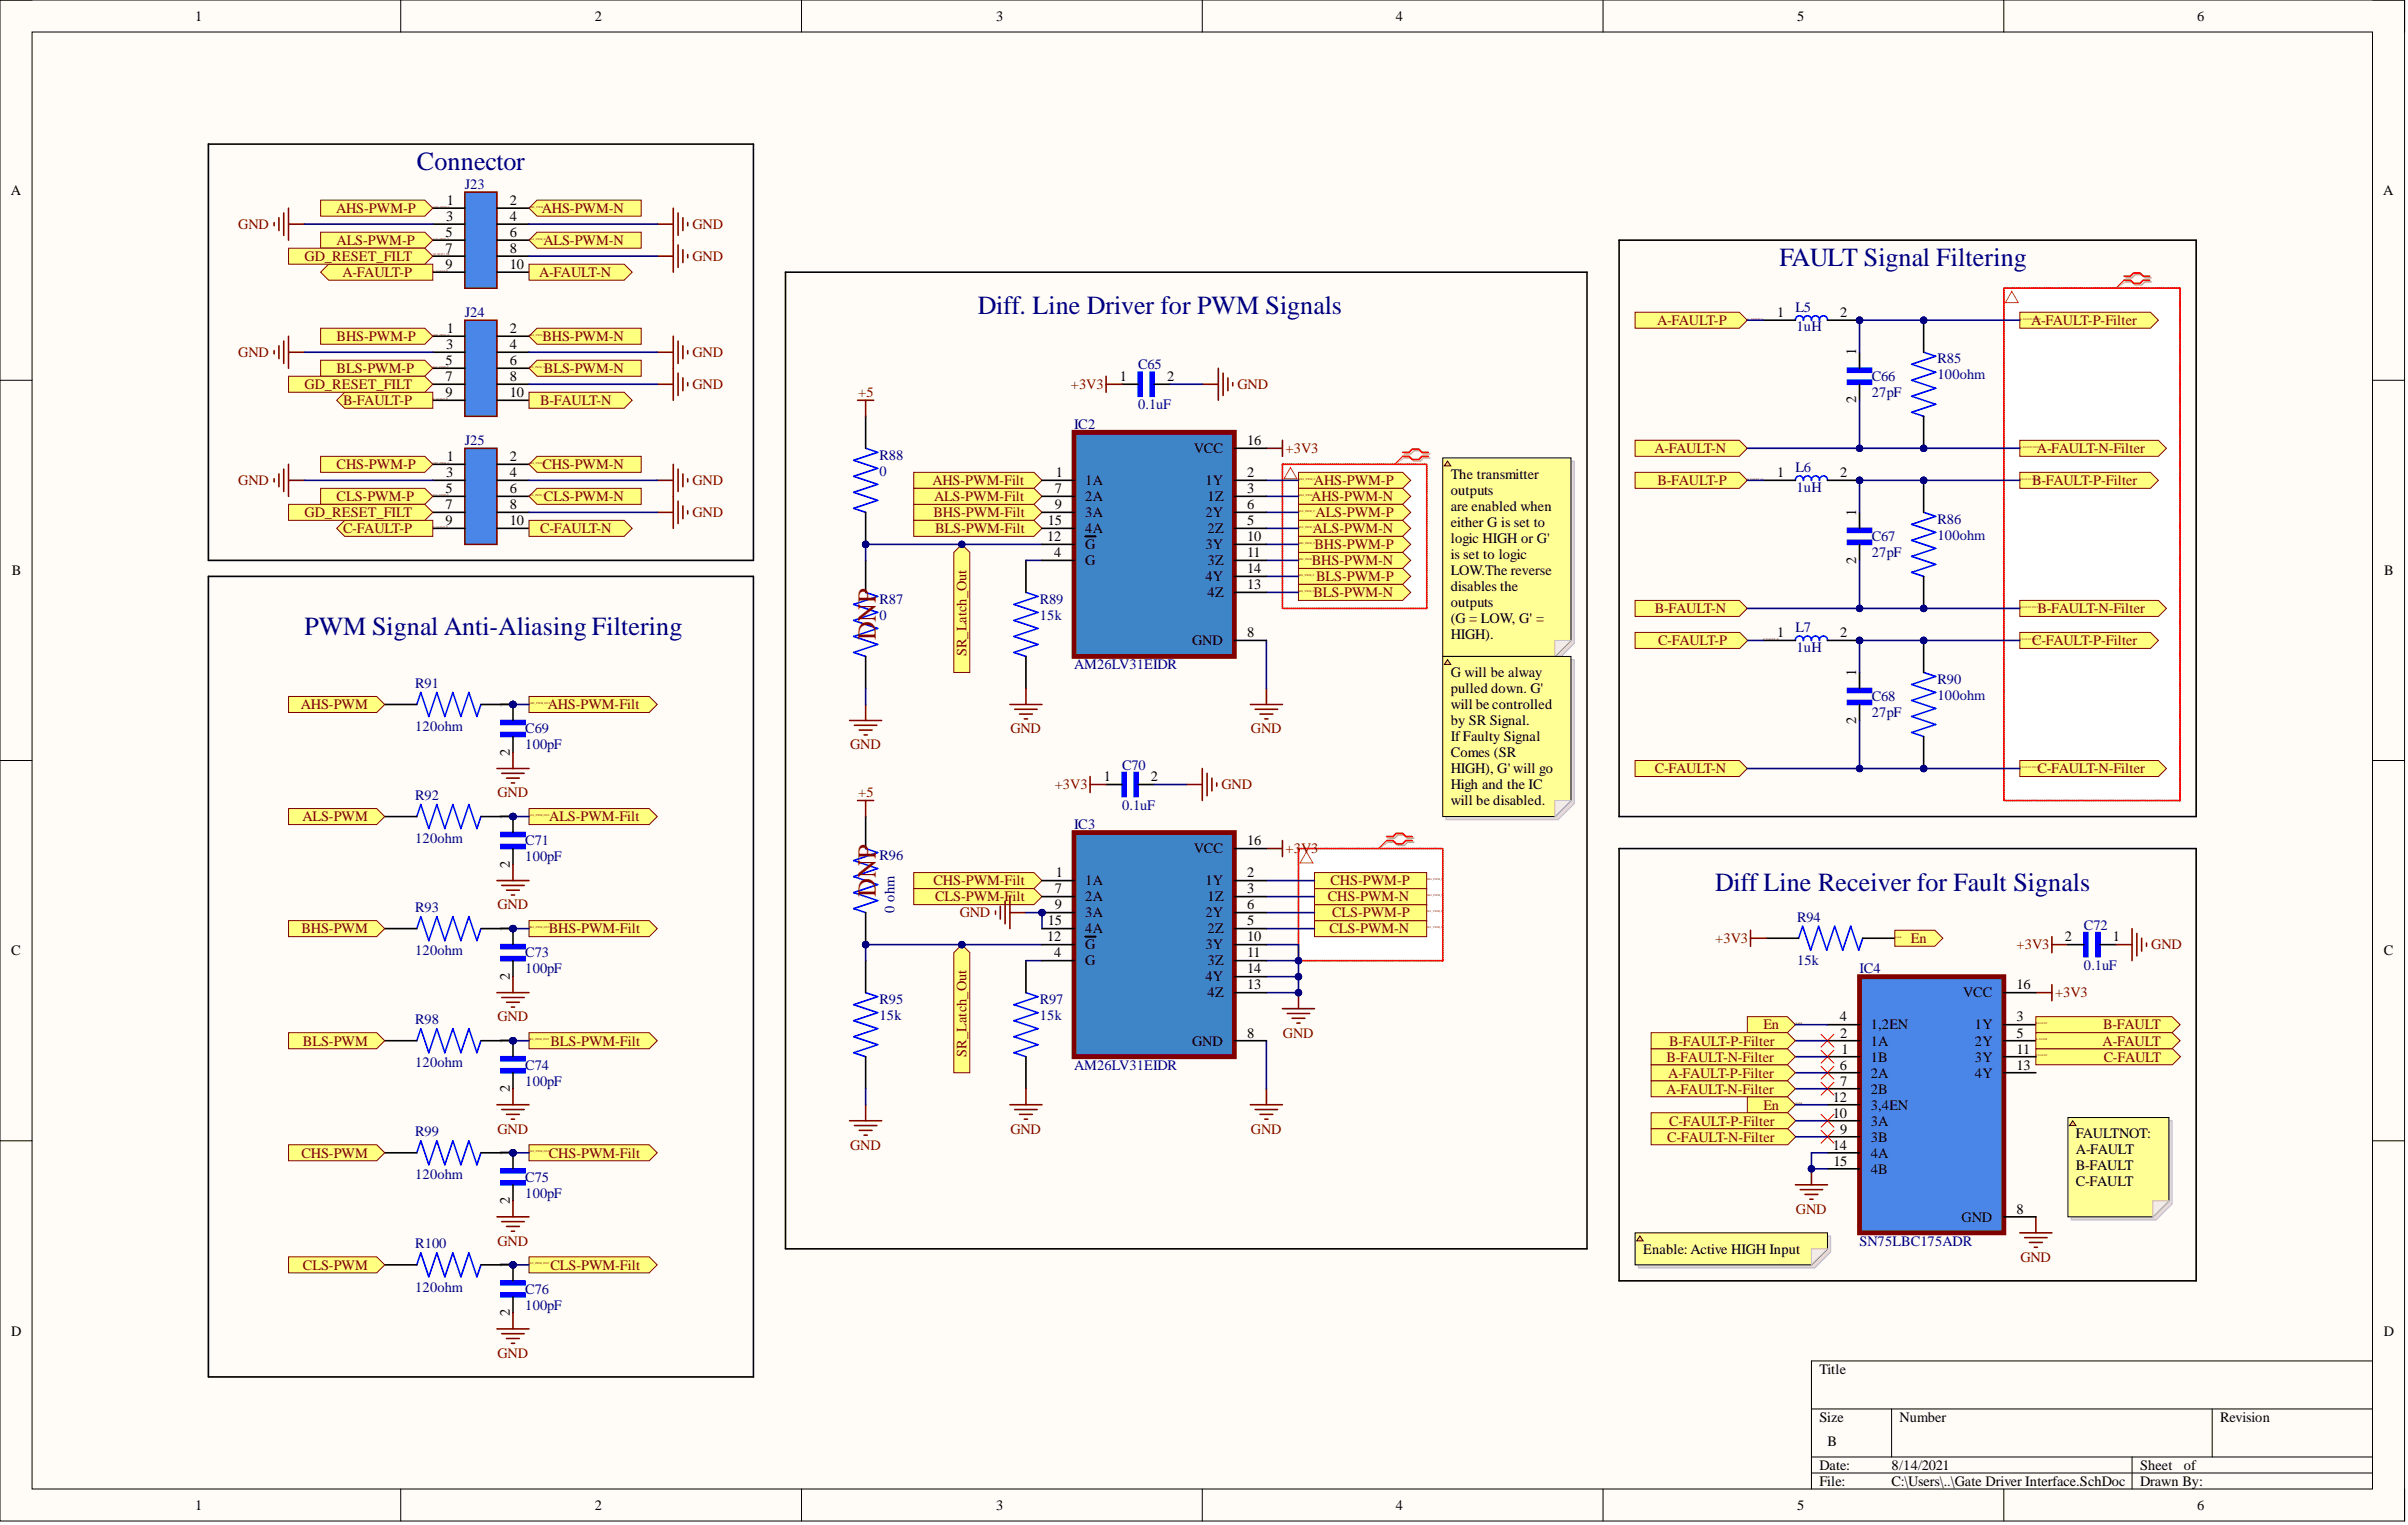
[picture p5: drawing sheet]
<svg xmlns="http://www.w3.org/2000/svg" width="381mm" height="241mm" viewBox="0 0 381 241" stroke-linecap="round" stroke-linejoin="round" font-family="sans-serif">
<defs><g id="words">
<g font-size="4.1" fill="#000080">
<text x="65.9" y="26.9">Connector</text>
<text x="281.5" y="42.1">FAULT Signal Filtering</text>
<text x="154.7" y="49.7">Diff. Line Driver for PWM Signals</text>
<text x="48.2" y="100.4">PWM Signal Anti-Aliasing Filtering</text>
<text x="271.4" y="140.9">Diff Line Receiver for Fault Signals</text>
</g>
<g font-size="4.1" fill="#980000">
<text x="138.6" y="101.3" transform="rotate(-90 138.6 101.3)">DNP</text>
<text x="138.6" y="141.9" transform="rotate(-90 138.6 141.9)">DNP</text>
</g>
<g font-size="2.3">
<text x="30.9" y="3.3">1</text>
<text x="94.1" y="3.3">2</text>
<text x="157.6" y="3.3">3</text>
<text x="220.8" y="3.3">4</text>
<text x="284.3" y="3.3">5</text>
<text x="347.7" y="3.3">6</text>
<text x="1.7" y="30.8">A</text>
<text x="70.6" y="35">3</text>
<text x="70.7" y="32.4">1</text>
<text x="80.7" y="32.4">2</text>
<text x="80.7" y="35">4</text>
<text x="377.1" y="30.8">A</text>
<text x="70.5" y="37.5">5</text>
<text x="70.5" y="40">7</text>
<text x="80.7" y="37.5">6</text>
<text x="80.7" y="40">8</text>
<text x="70.5" y="42.6">9</text>
<text x="80.7" y="42.6">10</text>
<text x="70.7" y="52.7">1</text>
<text x="80.7" y="52.7">2</text>
<text x="281.2" y="50.2">1</text>
<text x="291.2" y="50.2">2</text>
<text x="70.5" y="57.8">5</text>
<text x="70.6" y="55.2">3</text>
<text x="80.7" y="55.2">4</text>
<text x="80.7" y="57.8">6</text>
<text x="293.7" y="56.2" transform="rotate(-90 293.7 56.2)">1</text>
<text x="70.5" y="60.3">7</text>
<text x="70.5" y="62.8">9</text>
<text x="80.7" y="60.3">8</text>
<text x="80.7" y="62.8">10</text>
<text x="177.2" y="60.3">1</text>
<text x="184.6" y="60.3">2</text>
<text x="293.7" y="63.8" transform="rotate(-90 293.7 63.8)">2</text>
<text x="188.9" y="71.7">VCC</text>
<text x="197.3" y="70.4">16</text>
<text x="70.6" y="75.5">3</text>
<text x="70.7" y="73">1</text>
<text x="80.7" y="73">2</text>
<text x="80.7" y="75.5">4</text>
<text x="167.1" y="75.5">1</text>
<text x="171.7" y="76.8">1A</text>
<text x="190.7" y="76.8">1Y</text>
<text x="197.3" y="75.5">2</text>
<text x="229.5" y="75.7">The transmitter</text>
<text x="281.2" y="75.5">1</text>
<text x="291.2" y="75.5">2</text>
<text x="70.5" y="78">5</text>
<text x="70.5" y="80.6">7</text>
<text x="70.5" y="83.1">9</text>
<text x="80.7" y="78">6</text>
<text x="80.7" y="80.6">8</text>
<text x="80.7" y="83.1">10</text>
<text x="165.8" y="83.1">15</text>
<text x="166.9" y="78">7</text>
<text x="166.9" y="80.6">9</text>
<text x="171.7" y="79.3">2A</text>
<text x="171.7" y="81.8">3A</text>
<text x="190.7" y="81.8">2Y</text>
<text x="191.1" y="79.3">1Z</text>
<text x="197.3" y="78">3</text>
<text x="197.3" y="80.6">6</text>
<text x="197.3" y="83.1">5</text>
<text x="229.5" y="78.3">outputs</text>
<text x="229.5" y="80.8">are enabled when</text>
<text x="229.5" y="83.3">either G is set to</text>
<text x="293.7" y="81.6" transform="rotate(-90 293.7 81.6)">1</text>
<text x="165.7" y="85.6">12</text>
<text x="166.8" y="88.2">4</text>
<text x="171.7" y="84.4">4A</text>
<text x="171.7" y="86.9">G</text>
<text x="171.7" y="89.4">G</text>
<text x="190.7" y="86.9">3Y</text>
<text x="191.1" y="84.4">2Z</text>
<text x="191.1" y="89.4">3Z</text>
<text x="197.3" y="85.6">10</text>
<text x="197.3" y="88.2">11</text>
<text x="229.5" y="85.9">logic HIGH or G'</text>
<text x="229.5" y="88.4">is set to logic</text>
<text x="293.7" y="89.2" transform="rotate(-90 293.7 89.2)">2</text>
<text x="1.9" y="91">B</text>
<text x="190.7" y="92">4Y</text>
<text x="191.1" y="94.5">4Z</text>
<text x="197.3" y="90.7">14</text>
<text x="197.3" y="93.2">13</text>
<text x="229.5" y="90.9">LOW.The reverse</text>
<text x="229.5" y="93.5">disables the</text>
<text x="377.2" y="91">B</text>
<text x="197.3" y="100.8">8</text>
<text x="229.5" y="96">outputs</text>
<text x="229.5" y="98.5">(G = LOW, G' =</text>
<text x="229.5" y="101.1">HIGH).</text>
<text x="281.2" y="100.8">1</text>
<text x="291.2" y="100.8">2</text>
<text x="188.6" y="102.1">GND</text>
<text x="229.5" y="107.2">G will be alway</text>
<text x="293.7" y="106.9" transform="rotate(-90 293.7 106.9)">1</text>
<text x="80.7" y="112" transform="rotate(-90 80.7 112)">1</text>
<text x="229.5" y="109.7">pulled down. G'</text>
<text x="229.5" y="112.2">will be controlled</text>
<text x="80.7" y="119.6" transform="rotate(-90 80.7 119.6)">2</text>
<text x="229.5" y="114.8">by SR Signal.</text>
<text x="229.5" y="117.3">IfFaulty Signal</text>
<text x="229.5" y="119.8">Comes (SR</text>
<text x="293.7" y="114.5" transform="rotate(-90 293.7 114.5)">2</text>
<text x="174.7" y="123.6">1</text>
<text x="182.1" y="123.6">2</text>
<text x="229.5" y="122.4">HIGH), G' will go</text>
<text x="229.5" y="124.9">High and the IC</text>
<text x="80.7" y="129.7" transform="rotate(-90 80.7 129.7)">1</text>
<text x="229.5" y="127.4">will be disabled.</text>
<text x="80.7" y="137.3" transform="rotate(-90 80.7 137.3)">2</text>
<text x="188.9" y="135">VCC</text>
<text x="197.3" y="133.8">16</text>
<text x="166.9" y="141.4">7</text>
<text x="166.9" y="143.9">9</text>
<text x="167.1" y="138.8">1</text>
<text x="171.7" y="140.1">1A</text>
<text x="171.7" y="142.6">2A</text>
<text x="190.7" y="140.1">1Y</text>
<text x="191.1" y="142.6">1Z</text>
<text x="197.3" y="138.8">2</text>
<text x="197.3" y="141.4">3</text>
<text x="197.3" y="143.9">6</text>
<text x="80.7" y="147.4" transform="rotate(-90 80.7 147.4)">1</text>
<text x="165.7" y="149">12</text>
<text x="165.8" y="146.4">15</text>
<text x="171.7" y="145.2">3A</text>
<text x="171.7" y="147.7">4A</text>
<text x="190.7" y="145.2">2Y</text>
<text x="191.1" y="147.7">2Z</text>
<text x="197.3" y="146.4">5</text>
<text x="197.3" y="149">10</text>
<text x="326.7" y="149">2</text>
<text x="334.3" y="149">1</text>
<text x="1.8" y="151.2">C</text>
<text x="80.7" y="155" transform="rotate(-90 80.7 155)">2</text>
<text x="166.8" y="151.5">4</text>
<text x="171.7" y="150.2">G</text>
<text x="171.7" y="152.8">G</text>
<text x="190.7" y="150.2">3Y</text>
<text x="190.7" y="155.3">4Y</text>
<text x="191.1" y="152.8">3Z</text>
<text x="197.3" y="151.5">11</text>
<text x="197.3" y="154">14</text>
<text x="377.2" y="151.2">C</text>
<text x="191.1" y="157.8">4Z</text>
<text x="197.3" y="156.6">13</text>
<text x="291.1" y="161.6">4</text>
<text x="310.6" y="157.8">VCC</text>
<text x="319.1" y="156.6">16</text>
<text x="319.1" y="161.6">3</text>
<text x="80.7" y="165.2" transform="rotate(-90 80.7 165.2)">1</text>
<text x="188.6" y="165.4">GND</text>
<text x="197.3" y="164.2">8</text>
<text x="291.2" y="164.2">2</text>
<text x="291.3" y="166.7">1</text>
<text x="296" y="162.9">1,2EN</text>
<text x="296" y="165.4">1A</text>
<text x="296" y="168">1B</text>
<text x="312.5" y="162.9">1Y</text>
<text x="312.5" y="165.4">2Y</text>
<text x="312.5" y="168">3Y</text>
<text x="319.1" y="164.2">5</text>
<text x="319.1" y="166.7">11</text>
<text x="80.7" y="172.8" transform="rotate(-90 80.7 172.8)">2</text>
<text x="291.1" y="169.2">6</text>
<text x="291.2" y="171.8">7</text>
<text x="296" y="170.5">2A</text>
<text x="296" y="173">2B</text>
<text x="312.5" y="170.5">4Y</text>
<text x="319.1" y="169.2">13</text>
<text x="290" y="174.3">12</text>
<text x="290" y="176.8">10</text>
<text x="291.2" y="179.4">9</text>
<text x="296" y="175.6">3,4EN</text>
<text x="296" y="178.1">3A</text>
<text x="80.7" y="182.9" transform="rotate(-90 80.7 182.9)">1</text>
<text x="290" y="181.9">14</text>
<text x="290.1" y="184.4">15</text>
<text x="296" y="180.6">3B</text>
<text x="296" y="183.2">4A</text>
<text x="296" y="185.7">4B</text>
<text x="328.5" y="180.1">FAULTNOT:</text>
<text x="328.5" y="182.7">A-FAULT</text>
<text x="328.5" y="185.2">B-FAULT</text>
<text x="80.7" y="190.5" transform="rotate(-90 80.7 190.5)">2</text>
<text x="328.5" y="187.7">C-FAULT</text>
<text x="310.4" y="193.3">GND</text>
<text x="319.1" y="192">8</text>
<text x="80.7" y="200.6" transform="rotate(-90 80.7 200.6)">1</text>
<text x="260" y="198.4">Enable: Active HIGH Input</text>
<text x="80.7" y="208.2" transform="rotate(-90 80.7 208.2)">2</text>
<text x="1.8" y="211.4">D</text>
<text x="377.2" y="211.4">D</text>
<text x="287.9" y="217.4">Title</text>
<text x="287.9" y="225">Size</text>
<text x="300.6" y="225">Number</text>
<text x="351.3" y="225">Revision</text>
<text x="287.9" y="232.6">Date:</text>
<text x="289.1" y="228.8">B</text>
<text x="299.3" y="232.6">8/14/2021</text>
<text x="338.6" y="232.6">Sheet</text>
<text x="345.5" y="232.6">of</text>
<text x="30.9" y="238.9">1</text>
<text x="94.1" y="238.9">2</text>
<text x="157.6" y="238.9">3</text>
<text x="220.8" y="238.9">4</text>
<text x="284.3" y="238.9">5</text>
<text x="287.9" y="235.1">File:</text>
<text x="299.3" y="235.1">C:\Users\..\Gate Driver Interface.SchDoc</text>
<text x="338.6" y="235.1">Drawn By:</text>
<text x="347.7" y="238.9">6</text>
</g>
<g font-size="2.3" fill="#000080">
<text x="73.6" y="29.9">J23</text>
<text x="73.6" y="50.2">J24</text>
<text x="284.1" y="49.4">L5</text>
<text x="284.2" y="52.4">1uH</text>
<text x="180.1" y="58.4">C65</text>
<text x="306.6" y="57.5">R85</text>
<text x="180.1" y="64.8">0.1uF</text>
<text x="296.2" y="60.3">C66</text>
<text x="296.2" y="62.8">27pF</text>
<text x="306.6" y="60">100ohm</text>
<text x="73.6" y="70.4">J25</text>
<text x="169.9" y="67.9">IC2</text>
<text x="139.2" y="72.7">R88</text>
<text x="139.2" y="75.2">0</text>
<text x="284.1" y="74.7">L6</text>
<text x="284.2" y="77.8">1uH</text>
<text x="306.6" y="82.8">R86</text>
<text x="296.2" y="85.6">C67</text>
<text x="296.2" y="88.2">27pF</text>
<text x="306.6" y="85.4">100ohm</text>
<text x="139.2" y="95.5">R87</text>
<text x="164.5" y="95.5">R89</text>
<text x="139.2" y="98">0</text>
<text x="164.5" y="98">15k</text>
<text x="284.1" y="100.1">L7</text>
<text x="169.9" y="105.9">AM26LV31EIDR</text>
<text x="284.2" y="103.1">1uH</text>
<text x="65.7" y="108.9">R91</text>
<text x="296.2" y="111">C68</text>
<text x="296.2" y="113.5">27pF</text>
<text x="306.6" y="108.2">R90</text>
<text x="306.6" y="110.7">100ohm</text>
<text x="65.7" y="115.7">120ohm</text>
<text x="83.1" y="116">C69</text>
<text x="83.1" y="118.6">100pF</text>
<text x="177.5" y="121.8">C70</text>
<text x="65.7" y="126.6">R92</text>
<text x="169.9" y="131.2">IC3</text>
<text x="177.5" y="128.1">0.1uF</text>
<text x="65.7" y="133.4">120ohm</text>
<text x="83.1" y="133.8">C71</text>
<text x="83.1" y="136.3">100pF</text>
<text x="139.2" y="136">R96</text>
<text x="65.7" y="144.3">R93</text>
<text x="141.5" y="144.4" transform="rotate(-90 141.5 144.4)">0 ohm</text>
<text x="284.3" y="145.8">R94</text>
<text x="329.7" y="147.1">C72</text>
<text x="65.7" y="151.2">120ohm</text>
<text x="83.1" y="151.5">C73</text>
<text x="83.1" y="154">100pF</text>
<text x="284.3" y="152.7">15k</text>
<text x="294.2" y="154">IC4</text>
<text x="329.7" y="153.4">0.1uF</text>
<text x="139.2" y="158.8">R95</text>
<text x="139.2" y="161.4">15k</text>
<text x="164.5" y="158.8">R97</text>
<text x="164.5" y="161.4">15k</text>
<text x="65.7" y="162.1">R98</text>
<text x="65.7" y="168.9">120ohm</text>
<text x="83.1" y="169.2">C74</text>
<text x="83.1" y="171.8">100pF</text>
<text x="169.9" y="169.2">AM26LV31EIDR</text>
<text x="65.7" y="179.8">R99</text>
<text x="65.7" y="186.6">120ohm</text>
<text x="83.1" y="187">C75</text>
<text x="83.1" y="189.5">100pF</text>
<text x="65.7" y="197.5">R100</text>
<text x="294.2" y="197.1">SN75LBC175ADR</text>
<text x="65.7" y="204.4">120ohm</text>
<text x="83.1" y="204.7">C76</text>
<text x="83.1" y="207.2">100pF</text>
</g>
<g font-size="2.3" fill="#800000">
<text x="53.2" y="33.7">AHS-PWM-P</text>
<text x="85.7" y="33.7">AHS-PWM-N</text>
<text x="37.7" y="36.2">GND</text>
<text x="48.2" y="41.3">GD_RESET_FILT</text>
<text x="53.3" y="38.8">ALS-PWM-P</text>
<text x="86" y="38.8">ALS-PWM-N</text>
<text x="109.6" y="36.2">GND</text>
<text x="109.6" y="41.3">GND</text>
<text x="54.2" y="43.8">A-FAULT-P</text>
<text x="85.3" y="43.8">A-FAULT-N</text>
<text x="53.3" y="54">BHS-PWM-P</text>
<text x="85.8" y="54">BHS-PWM-N</text>
<text x="262.2" y="51.4">A-FAULT-P</text>
<text x="321.4" y="51.4">A-FAULT-P-Filter</text>
<text x="37.7" y="56.5">GND</text>
<text x="53.3" y="59">BLS-PWM-P</text>
<text x="86.1" y="59">BLS-PWM-N</text>
<text x="109.6" y="56.5">GND</text>
<text x="48.2" y="61.6">GD_RESET_FILT</text>
<text x="54.3" y="64.1">B-FAULT-P</text>
<text x="85.5" y="64.1">B-FAULT-N</text>
<text x="109.6" y="61.6">GND</text>
<text x="135.8" y="62.8">+5</text>
<text x="169.4" y="61.6">+3V3</text>
<text x="195.8" y="61.6">GND</text>
<text x="203.4" y="71.7">+3V3</text>
<text x="261.8" y="71.7">A-FAULT-N</text>
<text x="322.3" y="71.7">A-FAULT-N-Filter</text>
<text x="37.7" y="76.8">GND</text>
<text x="53.3" y="74.2">CHS-PWM-P</text>
<text x="85.8" y="74.2">CHS-PWM-N</text>
<text x="109.6" y="76.8">GND</text>
<text x="147.5" y="76.8">AHS-PWM-Filt</text>
<text x="207.9" y="76.8">AHS-PWM-P</text>
<text x="262.3" y="76.8">B-FAULT-P</text>
<text x="321.5" y="76.8">B-FAULT-P-Filter</text>
<text x="48.2" y="81.8">GD_RESET_FILT</text>
<text x="53.3" y="79.3">CLS-PWM-P</text>
<text x="86.1" y="79.3">CLS-PWM-N</text>
<text x="109.6" y="81.8">GND</text>
<text x="147.7" y="81.8">BHS-PWM-Filt</text>
<text x="147.8" y="79.3">ALS-PWM-Filt</text>
<text x="207.5" y="79.3">AHS-PWM-N</text>
<text x="208.2" y="81.8">ALS-PWM-P</text>
<text x="54.3" y="84.4">C-FAULT-P</text>
<text x="85.5" y="84.4">C-FAULT-N</text>
<text x="148" y="84.4">BLS-PWM-Filt</text>
<text x="207.6" y="89.4">BHS-PWM-N</text>
<text x="207.7" y="84.4">ALS-PWM-N</text>
<text x="208" y="86.9">BHS-PWM-P</text>
<text x="207.8" y="94.5">BLS-PWM-N</text>
<text x="208.2" y="92">BLS-PWM-P</text>
<text x="261.8" y="97">B-FAULT-N</text>
<text x="322.4" y="97">B-FAULT-N-Filter</text>
<text x="152.9" y="103.9" transform="rotate(-90 152.9 103.9)">SR_Latch_Out</text>
<text x="262.3" y="102.1">C-FAULT-P</text>
<text x="321.5" y="102.1">C-FAULT-P-Filter</text>
<text x="47.6" y="112.2">AHS-PWM</text>
<text x="86.7" y="112.2">AHS-PWM-Filt</text>
<text x="134.5" y="118.6">GND</text>
<text x="159.9" y="116">GND</text>
<text x="197.9" y="116">GND</text>
<text x="166.9" y="124.9">+3V3</text>
<text x="193.3" y="124.9">GND</text>
<text x="261.8" y="122.4">C-FAULT-N</text>
<text x="322.4" y="122.4">C-FAULT-N-Filter</text>
<text x="47.9" y="130">ALS-PWM</text>
<text x="78.7" y="126.2">GND</text>
<text x="86.9" y="130">ALS-PWM-Filt</text>
<text x="135.8" y="126.2">+5</text>
<text x="203.4" y="135">+3</text>
<text x="205.9" y="135">V3</text>
<text x="78.7" y="143.9">GND</text>
<text x="147.7" y="140.1">CHS-PWM-Filt</text>
<text x="148" y="142.6">CLS-PWM-Filt</text>
<text x="210.1" y="142.6">CHS-PWM-N</text>
<text x="210.5" y="140.1">CHS-PWM-P</text>
<text x="47.7" y="147.7">BHS-PWM</text>
<text x="86.8" y="147.7">BHS-PWM-Filt</text>
<text x="151.8" y="145.2">GND</text>
<text x="210.4" y="147.7">CLS-PWM-N</text>
<text x="210.8" y="145.2">CLS-PWM-P</text>
<text x="271.4" y="149.2">+3V3</text>
<text x="302.3" y="149.2">En</text>
<text x="319.1" y="150.2">+3V3</text>
<text x="340.4" y="150.2">GND</text>
<text x="78.7" y="161.6">GND</text>
<text x="325.2" y="157.8">+3V3</text>
<text x="47.9" y="165.4">BLS-PWM</text>
<text x="87.1" y="165.4">BLS-PWM-Filt</text>
<text x="152.9" y="167.2" transform="rotate(-90 152.9 167.2)">SR_Latch_Out</text>
<text x="203" y="164.2">GND</text>
<text x="263.7" y="168">B-FAULT-N-Filter</text>
<text x="264.1" y="165.4">B-FAULT-P-Filter</text>
<text x="279" y="162.9">En</text>
<text x="332.7" y="165.4">A-FAULT</text>
<text x="332.8" y="162.9">B-FAULT</text>
<text x="332.9" y="168">C-FAULT</text>
<text x="263.6" y="173">A-FAULT-N-Filter</text>
<text x="264" y="170.5">A-FAULT-P-Filter</text>
<text x="78.7" y="179.4">GND</text>
<text x="159.9" y="179.4">GND</text>
<text x="197.9" y="179.4">GND</text>
<text x="264.1" y="178.1">C-FAULT-P-Filter</text>
<text x="279" y="175.6">En</text>
<text x="47.7" y="183.2">CHS-PWM</text>
<text x="86.8" y="183.2">CHS-PWM-Filt</text>
<text x="134.5" y="181.9">GND</text>
<text x="263.8" y="180.6">C-FAULT-N-Filter</text>
<text x="78.7" y="197.1">GND</text>
<text x="284.2" y="192">GND</text>
<text x="47.9" y="200.9">CLS-PWM</text>
<text x="87.1" y="200.9">CLS-PWM-Filt</text>
<text x="319.7" y="199.6">GND</text>
<text x="78.7" y="214.8">GND</text>
</g>
<g font-size=".4" fill="#800000">
<text x="68.5" y="32.8">AHS_PWM_P</text>
<text x="83.7" y="32.8">AHS_PWM_N</text>
<text x="68.5" y="37.9">ALS_PWM_P</text>
<text x="68.5" y="40.4">GD_RESET_FILT</text>
<text x="83.7" y="37.9">ALS_PWM_N</text>
<text x="68.5" y="43">A_FAULT_P</text>
<text x="68.5" y="53.1">BHS_PWM_P</text>
<text x="83.7" y="53.1">BHS_PWM_N</text>
<text x="276.5" y="50.6">A_FAULT_P</text>
<text x="319.6" y="50.6">A-FAULT-FILT_P</text>
<text x="68.5" y="58.2">BLS_PWM_P</text>
<text x="83.7" y="58.2">BLS_PWM_N</text>
<text x="68.5" y="63.3">B_FAULT_P</text>
<text x="319.6" y="70.9">A-FAULT-FILT_N</text>
<text x="68.5" y="73.4">CHS_PWM_P</text>
<text x="83.7" y="73.4">CHS_PWM_N</text>
<text x="205.4" y="75.9">AHS_PWM_P</text>
<text x="276.5" y="75.9">B_FAULT_P</text>
<text x="319.6" y="75.9">B-FAULT-FILT_P</text>
<text x="68.5" y="78.5">CLS_PWM_P</text>
<text x="68.5" y="83.5">C_FAULT_P</text>
<text x="83.7" y="78.5">CLS_PWM_N</text>
<text x="205.4" y="78.5">AHS_PWM_N</text>
<text x="205.4" y="81">ALS_PWM_P</text>
<text x="205.4" y="83.5">ALS_PWM_N</text>
<text x="205.4" y="86.1">BHS_PWM_P</text>
<text x="205.4" y="88.6">BHS_PWM_N</text>
<text x="205.4" y="91.1">BLS_PWM_P</text>
<text x="205.4" y="93.7">BLS_PWM_N</text>
<text x="279" y="101.3">C_FAULT_P</text>
<text x="319.6" y="96.2">B-FAULT-FILT_N</text>
<text x="319.6" y="101.3">C-FAULT-FILT_P</text>
<text x="83.7" y="111.4">AHS_PWM_FILT</text>
<text x="319.6" y="121.5">C-FAULT-FILT_N</text>
<text x="83.7" y="129.1">ALS_PWM_FILT</text>
<text x="225.7" y="139.3">CHS_PWM_P</text>
<text x="225.7" y="141.8">CHS_PWM_N</text>
<text x="83.7" y="146.9">BHS_PWM_FILT</text>
<text x="225.7" y="144.3">CLS_PWM_P</text>
<text x="225.7" y="146.9">CLS_PWM_N</text>
<text x="299.8" y="148.4">enable</text>
<text x="83.7" y="164.6">BLS_PWM_FILT</text>
<text x="284.1" y="162.1">enable</text>
<text x="322.1" y="167.1">C-FAULT</text>
<text x="322.1" y="162.1">B-FAULT</text>
<text x="322.1" y="164.6">A-FAULT</text>
<text x="284.1" y="174.7">enable</text>
<text x="83.7" y="182.3">CHS_PWM_FILT</text>
<text x="83.7" y="200.1">CLS_PWM_FILT</text>
</g>
</g></defs>
<path d="M0 0h380.5v240.7h-380.5z" fill-rule="evenodd" fill="#fffcf8"/>
<path d="M0 0h380.5v240.7h-380.5z" fill="none" stroke="#000" stroke-width=".16"/>
<path d="M5.1 5.1h370.3v230.5h-370.3z" fill-rule="evenodd" fill="#fffcf8"/>
<g fill="none" stroke="#000" stroke-width=".16">
<path d="M0 0h5.1M63.4 0v5.1M126.8 0v5.1M190.2 0v5.1M253.6 0v5.1M317 0v5.1M375.4 0h5.1v5.1M5.1 5.1h370.3v230.5h-370.3zM0 60.2h5.1M375.4 60.2h5.1M0 120.3h5.1M375.4 120.3h5.1"/>
<path d="M0 180.5h5.1M375.4 180.5h5.1M375.4 215.3h-88.8v20.3M63.4 235.6v5.1M126.8 235.6v5.1M190.2 235.6v5.1M253.6 235.6v5.1M286.6 222.9h88.8M286.6 230.5h88.8M286.6 233.1h88.8M299.3 222.9v7.6M317 235.6v5.1"/>
<path d="M337.3 230.5v5.1M350 222.9v7.6M380.5 235.6v5.1"/>
</g>
<path d="M202.9 73.5h22.8v22.8h-22.8z" fill-rule="evenodd" fill="#fff"/>
<path d="M202.9 96h.1v.3h-.1zM202.9 95.7h.1v.2h-.1zM202.9 95.3h.1v.3h-.1zM202.9 95h.1v.3h-.1zM202.9 94.7h.1v.2h-.1zM202.9 94.3h.1v.3h-.1zM202.9 94h.1v.2h-.1zM202.9 93.7h.1v.2h-.1zM202.9 93.3h.1v.3h-.1zM202.9 93h.1v.2h-.1zM202.9 92.6h.1v.3h-.1zM202.9 92.3h.1v.3h-.1zM202.9 92h.1v.2h-.1zM202.9 91.6h.1v.3h-.1zM202.9 91.3h.1v.2h-.1zM202.9 90.9h.1v.3h-.1zM202.9 90.6h.1v.3h-.1zM202.9 90.3h.1v.2h-.1zM202.9 89.9h.1v.3h-.1zM202.9 89.6h.1v.3h-.1zM202.9 89.3h.1v.2h-.1zM202.9 88.9h.1v.3h-.1zM202.9 88.6h.1v.2h-.1zM202.9 88.2h.1v.3h-.1zM202.9 87.9h.1v.3h-.1zM202.9 87.6h.1v.2h-.1zM202.9 87.2h.1v.3h-.1zM202.9 86.9h.1v.2h-.1zM202.9 86.6h.1v.2h-.1zM202.9 86.2h.1v.3h-.1zM202.9 85.9h.1v.2h-.1zM202.9 85.5h.1v.3h-.1zM202.9 85.2h.1v.3h-.1zM202.9 84.9h.1v.2h-.1zM202.9 84.5h.1v.3h-.1zM202.9 84.2h.1v.2h-.1zM202.9 83.9h.1v.2h-.1zM202.9 83.5h.1v.3h-.1zM202.9 83.2h.1v.2h-.1zM202.9 82.8h.1v.3h-.1zM202.9 82.5h.1v.3h-.1zM202.9 82.2h.1v.2h-.1zM202.9 81.8h.1v.3h-.1zM202.9 81.5h.1v.2h-.1zM202.9 81.2h.1v.2h-.1zM202.9 80.8h.1v.3h-.1zM202.9 80.5h.1v.2h-.1zM202.9 80.1h.1v.3h-.1zM202.9 79.8h.1v.3h-.1zM202.9 79.5h.1v.2h-.1zM202.9 79.1h.1v.3h-.1zM202.9 78.8h.1v.2h-.1zM202.9 78.5h.1v.2h-.1zM202.9 78.1h.1v.3h-.1zM202.9 77.8h.1v.2h-.1zM202.9 77.4h.1v.3h-.1zM202.9 77.1h.1v.3h-.1zM202.9 76.8h.1v.2h-.1zM202.9 76.4h.1v.3h-.1zM202.9 76.1h.1v.2h-.1zM202.9 75.7h.1v.3h-.1zM202.9 75.4h.1v.3h-.1zM202.9 75.1h.1v.2h-.1zM202.9 74.7h.1v.3h-.1zM202.9 74.4h.1v.3h-.1zM202.9 74.1h.1v.2h-.1zM202.9 73.7h.1v.3h-.1zM202.9 73.4h.1v.2h-.1zM203.1 73.4h.2v.1h-.2zM203.4 73.4h.3v.1h-.3zM203.8 73.4h.2v.1h-.2zM204.1 73.4h.2v.1h-.2zM204.4 73.4h.3v.1h-.3zM204.8 73.4h.2v.1h-.2zM205.1 73.4h.3v.1h-.3zM205.4 73.4h.3v.1h-.3zM205.8 73.4h.2v.1h-.2zM206.1 73.4h.3v.1h-.3zM206.5 73.4h.2v.1h-.2zM206.8 73.4h.3v.1h-.3zM207.1 73.4h.3v.1h-.3zM207.5 73.4h.2v.1h-.2zM207.8 73.4h.3v.1h-.3zM208.2 73.4h.2v.1h-.2zM208.5 73.4h.2v.1h-.2zM208.8 73.4h.3v.1h-.3zM209.2 73.4h.2v.1h-.2zM209.5 73.4h.3v.1h-.3zM209.8 73.4h.3v.1h-.3zM210.2 73.4h.2v.1h-.2zM210.5 73.4h.3v.1h-.3zM210.9 73.4h.2v.1h-.2zM211.2 73.4h.2v.1h-.2zM211.5 73.4h.3v.1h-.3zM211.9 73.4h.2v.1h-.2zM212.2 73.4h.3v.1h-.3zM212.5 73.4h.3v.1h-.3zM212.9 73.4h.2v.1h-.2zM213.2 73.4h.3v.1h-.3zM213.6 73.4h.2v.1h-.2zM213.9 73.4h.3v.1h-.3zM214.2 73.4h.3v.1h-.3zM214.6 73.4h.2v.1h-.2zM214.9 73.4h.3v.1h-.3zM215.3 73.4h.2v.1h-.2zM215.6 73.4h.2v.1h-.2zM215.9 73.4h.3v.1h-.3zM216.3 73.4h.2v.1h-.2zM216.6 73.4h.3v.1h-.3zM216.9 73.4h.3v.1h-.3zM217.3 73.4h.2v.1h-.2zM217.6 73.4h.3v.1h-.3zM218 73.4h.2v.1h-.2zM218.3 73.4h.3v.1h-.3zM218.6 73.4h.3v.1h-.3zM219 73.4h.2v.1h-.2zM219.3 73.4h.3v.1h-.3zM219.7 73.4h.2v.1h-.2zM220 73.4h.2v.1h-.2zM220.3 73.4h.3v.1h-.3zM220.7 73.4h.2v.1h-.2zM221 73.4h.3v.1h-.3zM221.3 73.4h.3v.1h-.3zM221.7 73.4h.2v.1h-.2zM222 73.4h.3v.1h-.3zM222.4 73.4h.2v.1h-.2zM222.7 73.4h.2v.1h-.2zM223 73.4h.3v.1h-.3zM223.4 73.4h.2v.1h-.2zM223.7 73.4h.3v.1h-.3zM224 73.4h.3v.1h-.3zM224.4 73.4h.2v.1h-.2zM224.7 73.4h.3v.1h-.3zM225.1 73.4h.2v.1h-.2zM225.4 73.4h.3v.1h-.3zM225.7 73.5h.1v.2h-.1zM225.7 73.8h.1v.3h-.1zM225.7 74.1h.1v.3h-.1zM225.7 74.5h.1v.2h-.1zM225.7 74.8h.1v.3h-.1zM225.7 75.2h.1v.2h-.1zM225.7 75.5h.1v.2h-.1zM225.7 75.8h.1v.3h-.1zM225.7 76.2h.1v.2h-.1zM225.7 76.5h.1v.3h-.1zM225.7 76.8h.1v.3h-.1zM225.7 77.2h.1v.2h-.1zM225.7 77.5h.1v.3h-.1zM225.7 77.9h.1v.2h-.1zM225.7 78.2h.1v.3h-.1zM225.7 78.5h.1v.3h-.1zM225.7 78.9h.1v.2h-.1zM225.7 79.2h.1v.3h-.1zM225.7 79.5h.1v.3h-.1zM225.7 79.9h.1v.2h-.1zM225.7 80.2h.1v.3h-.1zM225.7 80.6h.1v.2h-.1zM225.7 80.9h.1v.3h-.1zM225.7 81.2h.1v.3h-.1zM225.7 81.6h.1v.2h-.1zM225.7 81.9h.1v.3h-.1zM225.7 82.3h.1v.2h-.1zM225.7 82.6h.1v.2h-.1zM225.7 82.9h.1v.3h-.1zM225.7 83.3h.1v.2h-.1zM225.7 83.6h.1v.3h-.1zM225.7 83.9h.1v.3h-.1zM225.7 84.3h.1v.2h-.1zM225.7 84.6h.1v.3h-.1zM225.7 85h.1v.2h-.1zM225.7 85.3h.1v.2h-.1zM225.7 85.6h.1v.3h-.1zM225.7 86h.1v.2h-.1zM225.7 86.3h.1v.3h-.1zM225.7 86.6h.1v.3h-.1zM225.7 87h.1v.2h-.1zM225.7 87.3h.1v.3h-.1zM225.7 87.7h.1v.2h-.1zM225.7 88h.1v.2h-.1zM225.7 88.3h.1v.3h-.1zM225.7 88.7h.1v.2h-.1zM225.7 89h.1v.3h-.1zM225.7 89.3h.1v.3h-.1zM225.7 89.7h.1v.2h-.1zM225.7 90h.1v.3h-.1zM225.7 90.4h.1v.2h-.1zM225.7 90.7h.1v.2h-.1zM225.7 91h.1v.3h-.1zM225.7 91.4h.1v.2h-.1zM225.7 91.7h.1v.3h-.1zM225.7 92h.1v.3h-.1zM225.7 92.4h.1v.2h-.1zM225.7 92.7h.1v.3h-.1zM225.7 93.1h.1v.2h-.1zM225.7 93.4h.1v.3h-.1zM225.7 93.7h.1v.3h-.1zM225.7 94.1h.1v.2h-.1zM225.7 94.4h.1v.3h-.1zM225.7 94.7h.1v.3h-.1zM225.7 95.1h.1v.2h-.1zM225.7 95.4h.1v.3h-.1zM225.7 95.8h.1v.2h-.1zM225.7 96.1h.1v.2h-.1zM225.3 96.2h.3v.1h-.3zM225 96.2h.2v.1h-.2zM224.6 96.2h.3v.1h-.3zM224.3 96.2h.3v.1h-.3zM224 96.2h.2v.1h-.2zM223.6 96.2h.3v.1h-.3zM223.3 96.2h.2v.1h-.2zM222.9 96.2h.3v.1h-.3zM222.6 96.2h.3v.1h-.3zM222.3 96.2h.2v.1h-.2zM221.9 96.2h.3v.1h-.3zM221.6 96.2h.2v.1h-.2zM221.3 96.2h.2v.1h-.2zM220.9 96.2h.3v.1h-.3zM220.6 96.2h.2v.1h-.2zM220.2 96.2h.3v.1h-.3zM219.9 96.2h.3v.1h-.3zM219.6 96.2h.2v.1h-.2zM219.2 96.2h.3v.1h-.3zM218.9 96.2h.2v.1h-.2zM218.6 96.2h.2v.1h-.2zM218.2 96.2h.3v.1h-.3zM217.9 96.2h.2v.1h-.2zM217.5 96.2h.3v.1h-.3zM217.2 96.2h.3v.1h-.3zM216.9 96.2h.2v.1h-.2zM216.5 96.2h.3v.1h-.3zM216.2 96.2h.2v.1h-.2zM215.8 96.2h.3v.1h-.3zM215.5 96.2h.3v.1h-.3zM215.2 96.2h.2v.1h-.2zM214.8 96.2h.3v.1h-.3zM214.5 96.2h.2v.1h-.2zM214.2 96.2h.2v.1h-.2zM213.8 96.2h.3v.1h-.3zM213.5 96.2h.2v.1h-.2zM213.1 96.2h.3v.1h-.3zM212.8 96.2h.3v.1h-.3zM212.5 96.2h.2v.1h-.2zM212.1 96.2h.3v.1h-.3zM211.8 96.2h.2v.1h-.2zM211.4 96.2h.3v.1h-.3zM211.1 96.2h.3v.1h-.3zM210.8 96.2h.2v.1h-.2zM210.4 96.2h.3v.1h-.3zM210.1 96.2h.3v.1h-.3zM209.8 96.2h.2v.1h-.2zM209.4 96.2h.3v.1h-.3zM209.1 96.2h.2v.1h-.2zM208.7 96.2h.3v.1h-.3zM208.4 96.2h.3v.1h-.3zM208.1 96.2h.2v.1h-.2zM207.7 96.2h.3v.1h-.3zM207.4 96.2h.2v.1h-.2zM207.1 96.2h.2v.1h-.2zM206.7 96.2h.3v.1h-.3zM206.4 96.2h.2v.1h-.2zM206 96.2h.3v.1h-.3zM205.7 96.2h.3v.1h-.3zM205.4 96.2h.2v.1h-.2zM205 96.2h.3v.1h-.3zM204.7 96.2h.2v.1h-.2zM204.3 96.2h.3v.1h-.3zM204 96.2h.3v.1h-.3zM203.7 96.2h.2v.1h-.2zM203.3 96.2h.3v.1h-.3zM203 96.2h.2v.1h-.2z" fill="#f00" stroke="#f00" stroke-width=".16"/>
<path d="M204.2 74l1 1.7h-2z" fill="none" stroke="#f33" stroke-width=".16"/>
<path d="M317 45.6h27.9v81.1h-27.9z" fill-rule="evenodd" fill="#fff"/>
<path d="M317 126.4h.1v.3h-.1zM317 126.1h.1v.2h-.1zM317 125.7h.1v.3h-.1zM317 125.4h.1v.3h-.1zM317 125.1h.1v.2h-.1zM317 124.7h.1v.3h-.1zM317 124.4h.1v.2h-.1zM317 124.1h.1v.2h-.1zM317 123.7h.1v.3h-.1zM317 123.4h.1v.2h-.1zM317 123h.1v.3h-.1zM317 122.7h.1v.3h-.1zM317 122.4h.1v.2h-.1zM317 122h.1v.3h-.1zM317 121.7h.1v.2h-.1zM317 121.3h.1v.3h-.1zM317 121h.1v.3h-.1zM317 120.7h.1v.2h-.1zM317 120.3h.1v.3h-.1zM317 120h.1v.3h-.1zM317 119.7h.1v.2h-.1zM317 119.3h.1v.3h-.1zM317 119h.1v.2h-.1zM317 118.6h.1v.3h-.1zM317 118.3h.1v.3h-.1zM317 118h.1v.2h-.1zM317 117.6h.1v.3h-.1zM317 117.3h.1v.2h-.1zM317 117h.1v.2h-.1zM317 116.6h.1v.3h-.1zM317 116.3h.1v.2h-.1zM317 115.9h.1v.3h-.1zM317 115.6h.1v.3h-.1zM317 115.3h.1v.2h-.1zM317 114.9h.1v.3h-.1zM317 114.6h.1v.2h-.1zM317 114.3h.1v.2h-.1zM317 113.9h.1v.3h-.1zM317 113.6h.1v.2h-.1zM317 113.2h.1v.3h-.1zM317 112.9h.1v.3h-.1zM317 112.6h.1v.2h-.1zM317 112.2h.1v.3h-.1zM317 111.9h.1v.2h-.1zM317 111.6h.1v.2h-.1zM317 111.2h.1v.3h-.1zM317 110.9h.1v.2h-.1zM317 110.5h.1v.3h-.1zM317 110.2h.1v.3h-.1zM317 109.9h.1v.2h-.1zM317 109.5h.1v.3h-.1zM317 109.2h.1v.2h-.1zM317 108.9h.1v.2h-.1zM317 108.5h.1v.3h-.1zM317 108.2h.1v.2h-.1zM317 107.8h.1v.3h-.1zM317 107.5h.1v.3h-.1zM317 107.2h.1v.2h-.1zM317 106.8h.1v.3h-.1zM317 106.5h.1v.2h-.1zM317 106.1h.1v.3h-.1zM317 105.8h.1v.3h-.1zM317 105.5h.1v.2h-.1zM317 105.1h.1v.3h-.1zM317 104.8h.1v.3h-.1zM317 104.5h.1v.2h-.1zM317 104.1h.1v.3h-.1zM317 103.8h.1v.2h-.1zM317 103.4h.1v.3h-.1zM317 103.1h.1v.3h-.1zM317 102.8h.1v.2h-.1zM317 102.4h.1v.3h-.1zM317 102.1h.1v.2h-.1zM317 101.8h.1v.2h-.1zM317 101.4h.1v.3h-.1zM317 101.1h.1v.2h-.1zM317 100.7h.1v.3h-.1zM317 100.4h.1v.3h-.1zM317 100.1h.1v.2h-.1zM317 99.7h.1v.3h-.1zM317 99.4h.1v.2h-.1zM317 99.1h.1v.2h-.1zM317 98.7h.1v.3h-.1zM317 98.4h.1v.2h-.1zM317 98h.1v.3h-.1zM317 97.7h.1v.3h-.1zM317 97.4h.1v.2h-.1zM317 97h.1v.3h-.1zM317 96.7h.1v.2h-.1zM317 96.4h.1v.2h-.1zM317 96h.1v.3h-.1zM317 95.7h.1v.2h-.1zM317 95.3h.1v.3h-.1zM317 95h.1v.3h-.1zM317 94.7h.1v.2h-.1zM317 94.3h.1v.3h-.1zM317 94h.1v.2h-.1zM317 93.7h.1v.2h-.1zM317 93.3h.1v.3h-.1zM317 93h.1v.2h-.1zM317 92.6h.1v.3h-.1zM317 92.3h.1v.3h-.1zM317 92h.1v.2h-.1zM317 91.6h.1v.3h-.1zM317 91.3h.1v.2h-.1zM317 90.9h.1v.3h-.1zM317 90.6h.1v.3h-.1zM317 90.3h.1v.2h-.1zM317 89.9h.1v.3h-.1zM317 89.6h.1v.3h-.1zM317 89.3h.1v.2h-.1zM317 88.9h.1v.3h-.1zM317 88.6h.1v.2h-.1zM317 88.2h.1v.3h-.1zM317 87.9h.1v.3h-.1zM317 87.6h.1v.2h-.1zM317 87.2h.1v.3h-.1zM317 86.9h.1v.2h-.1zM317 86.6h.1v.2h-.1zM317 86.2h.1v.3h-.1zM317 85.9h.1v.2h-.1zM317 85.5h.1v.3h-.1zM317 85.2h.1v.3h-.1zM317 84.9h.1v.2h-.1zM317 84.5h.1v.3h-.1zM317 84.2h.1v.2h-.1zM317 83.9h.1v.2h-.1zM317 83.5h.1v.3h-.1zM317 83.2h.1v.2h-.1zM317 82.8h.1v.3h-.1zM317 82.5h.1v.3h-.1zM317 82.2h.1v.2h-.1zM317 81.8h.1v.3h-.1zM317 81.5h.1v.2h-.1zM317 81.2h.1v.2h-.1zM317 80.8h.1v.3h-.1zM317 80.5h.1v.2h-.1zM317 80.1h.1v.3h-.1zM317 79.8h.1v.3h-.1zM317 79.5h.1v.2h-.1zM317 79.1h.1v.3h-.1zM317 78.8h.1v.2h-.1zM317 78.5h.1v.2h-.1zM317 78.1h.1v.3h-.1zM317 77.8h.1v.2h-.1zM317 77.4h.1v.3h-.1zM317 77.1h.1v.3h-.1zM317 76.8h.1v.2h-.1zM317 76.4h.1v.3h-.1zM317 76.1h.1v.2h-.1zM317 75.7h.1v.3h-.1zM317 75.4h.1v.3h-.1zM317 75.1h.1v.2h-.1zM317 74.7h.1v.3h-.1zM317 74.4h.1v.3h-.1zM317 74.1h.1v.2h-.1zM317 73.7h.1v.3h-.1zM317 73.4h.1v.2h-.1zM317 73h.1v.3h-.1zM317 72.7h.1v.3h-.1zM317 72.4h.1v.2h-.1zM317 72h.1v.3h-.1zM317 71.7h.1v.2h-.1zM317 71.4h.1v.2h-.1zM317 71h.1v.3h-.1zM317 70.7h.1v.2h-.1zM317 70.3h.1v.3h-.1zM317 70h.1v.3h-.1zM317 69.7h.1v.2h-.1zM317 69.3h.1v.3h-.1zM317 69h.1v.2h-.1zM317 68.7h.1v.2h-.1zM317 68.3h.1v.3h-.1zM317 68h.1v.2h-.1zM317 67.6h.1v.3h-.1zM317 67.3h.1v.3h-.1zM317 67h.1v.2h-.1zM317 66.6h.1v.3h-.1zM317 66.3h.1v.2h-.1zM317 66h.1v.2h-.1zM317 65.6h.1v.3h-.1zM317 65.3h.1v.2h-.1zM317 64.9h.1v.3h-.1zM317 64.6h.1v.3h-.1zM317 64.3h.1v.2h-.1zM317 63.9h.1v.3h-.1zM317 63.6h.1v.2h-.1zM317 63.3h.1v.2h-.1zM317 62.9h.1v.3h-.1zM317 62.6h.1v.2h-.1zM317 62.2h.1v.3h-.1zM317 61.9h.1v.3h-.1zM317 61.6h.1v.2h-.1zM317 61.2h.1v.3h-.1zM317 60.9h.1v.2h-.1zM317 60.5h.1v.3h-.1zM317 60.2h.1v.3h-.1zM317 59.9h.1v.2h-.1zM317 59.5h.1v.3h-.1zM317 59.2h.1v.3h-.1zM317 58.9h.1v.2h-.1zM317 58.5h.1v.3h-.1zM317 58.2h.1v.2h-.1zM317 57.8h.1v.3h-.1zM317 57.5h.1v.3h-.1zM317 57.2h.1v.2h-.1zM317 56.8h.1v.3h-.1zM317 56.5h.1v.2h-.1zM317 56.2h.1v.2h-.1zM317 55.8h.1v.3h-.1zM317 55.5h.1v.2h-.1zM317 55.1h.1v.3h-.1zM317 54.8h.1v.3h-.1zM317 54.5h.1v.2h-.1zM317 54.1h.1v.3h-.1zM317 53.8h.1v.2h-.1zM317 53.5h.1v.2h-.1zM317 53.1h.1v.3h-.1zM317 52.8h.1v.2h-.1zM317 52.4h.1v.3h-.1zM317 52.1h.1v.3h-.1zM317 51.8h.1v.2h-.1zM317 51.4h.1v.3h-.1zM317 51.1h.1v.2h-.1zM317 50.8h.1v.2h-.1zM317 50.4h.1v.3h-.1zM317 50.1h.1v.2h-.1zM317 49.7h.1v.3h-.1zM317 49.4h.1v.3h-.1zM317 49.1h.1v.2h-.1zM317 48.7h.1v.3h-.1zM317 48.4h.1v.2h-.1zM317 48h.1v.3h-.1zM317 47.7h.1v.3h-.1zM317 47.4h.1v.2h-.1zM317 47h.1v.3h-.1zM317 46.7h.1v.3h-.1zM317 46.4h.1v.2h-.1zM317 46h.1v.3h-.1zM317 45.7h.1v.2h-.1zM317 45.6h.3h-.3zM317.4 45.6h.2h-.2zM317.7 45.6h.3h-.3zM318.1 45.6h.2h-.2zM318.4 45.6h.3h-.3zM318.7 45.6h.3h-.3zM319.1 45.6h.2h-.2zM319.4 45.6h.3h-.3zM319.8 45.6h.2h-.2zM320.1 45.6h.2h-.2zM320.4 45.6h.3h-.3zM320.8 45.6h.2h-.2zM321.1 45.6h.3h-.3zM321.4 45.6h.3h-.3zM321.8 45.6h.2h-.2zM322.1 45.6h.3h-.3zM322.5 45.6h.2h-.2zM322.8 45.6h.3h-.3zM323.1 45.6h.3h-.3zM323.5 45.6h.2h-.2zM323.8 45.6h.3h-.3zM324.1 45.6h.3h-.3zM324.5 45.6h.2h-.2zM324.8 45.6h.3h-.3zM325.2 45.6h.2h-.2zM325.5 45.6h.3h-.3zM325.8 45.6h.3h-.3zM326.2 45.6h.2h-.2zM326.5 45.6h.3h-.3zM326.9 45.6h.2h-.2zM327.2 45.6h.2h-.2zM327.5 45.6h.3h-.3zM327.9 45.6h.2h-.2zM328.2 45.6h.3h-.3zM328.5 45.6h.3h-.3zM328.9 45.6h.2h-.2zM329.2 45.6h.3h-.3zM329.6 45.6h.2h-.2zM329.9 45.6h.3h-.3zM330.2 45.6h.3h-.3zM330.6 45.6h.2h-.2zM330.9 45.6h.3h-.3zM331.3 45.6h.2h-.2zM331.6 45.6h.2h-.2zM331.9 45.6h.3h-.3zM332.3 45.6h.2h-.2zM332.6 45.6h.3h-.3zM332.9 45.6h.3h-.3zM333.3 45.6h.2h-.2zM333.6 45.6h.3h-.3zM334 45.6h.2h-.2zM334.3 45.6h.2h-.2zM334.6 45.6h.3h-.3zM335 45.6h.2h-.2zM335.3 45.6h.3h-.3zM335.6 45.6h.3h-.3zM336 45.6h.2h-.2zM336.3 45.6h.3h-.3zM336.7 45.6h.2h-.2zM337 45.6h.3h-.3zM337.3 45.6h.3h-.3zM337.7 45.6h.2h-.2zM338 45.6h.3h-.3zM338.4 45.6h.2h-.2zM338.7 45.6h.2h-.2zM339 45.6h.3h-.3zM339.4 45.6h.2h-.2zM339.7 45.6h.3h-.3zM340 45.6h.3h-.3zM340.4 45.6h.2h-.2zM340.7 45.6h.3h-.3zM341.1 45.6h.2h-.2zM341.4 45.6h.3h-.3zM341.7 45.6h.3h-.3zM342.1 45.6h.2h-.2zM342.4 45.6h.3h-.3zM342.7 45.6h.3h-.3zM343.1 45.6h.2h-.2zM343.4 45.6h.3h-.3zM343.8 45.6h.2h-.2zM344.1 45.6h.3h-.3zM344.4 45.6h.3h-.3zM344.8 45.6h.2v.1zM344.9 45.8h.1v.2h-.1zM344.9 46.1h.1v.3h-.1zM344.9 46.5h.1v.2h-.1zM344.9 46.8h.1v.2h-.1zM344.9 47.1h.1v.3h-.1zM344.9 47.5h.1v.2h-.1zM344.9 47.8h.1v.3h-.1zM344.9 48.1h.1v.3h-.1zM344.9 48.5h.1v.2h-.1zM344.9 48.8h.1v.3h-.1zM344.9 49.2h.1v.2h-.1zM344.9 49.5h.1v.2h-.1zM344.9 49.8h.1v.3h-.1zM344.9 50.2h.1v.2h-.1zM344.9 50.5h.1v.3h-.1zM344.9 50.8h.1v.3h-.1zM344.9 51.2h.1v.2h-.1zM344.9 51.5h.1v.3h-.1zM344.9 51.9h.1v.2h-.1zM344.9 52.2h.1v.3h-.1zM344.9 52.5h.1v.3h-.1zM344.9 52.9h.1v.2h-.1zM344.9 53.2h.1v.3h-.1zM344.9 53.5h.1v.3h-.1zM344.9 53.9h.1v.2h-.1zM344.9 54.2h.1v.3h-.1zM344.9 54.6h.1v.2h-.1zM344.9 54.9h.1v.3h-.1zM344.9 55.2h.1v.3h-.1zM344.9 55.6h.1v.2h-.1zM344.9 55.9h.1v.3h-.1zM344.9 56.3h.1v.2h-.1zM344.9 56.6h.1v.2h-.1zM344.9 56.9h.1v.3h-.1zM344.9 57.3h.1v.2h-.1zM344.9 57.6h.1v.2h-.1zM344.9 57.9h.1v.3h-.1zM344.9 58.3h.1v.2h-.1zM344.9 58.6h.1v.3h-.1zM344.9 58.9h.1v.3h-.1zM344.9 59.3h.1v.2h-.1zM344.9 59.6h.1v.3h-.1zM344.9 60h.1v.2h-.1zM344.9 60.3h.1v.2h-.1zM344.9 60.6h.1v.3h-.1zM344.9 61h.1v.2h-.1zM344.9 61.3h.1v.3h-.1zM344.9 61.6h.1v.3h-.1zM344.9 62h.1v.2h-.1zM344.9 62.3h.1v.3h-.1zM344.9 62.7h.1v.2h-.1zM344.9 63h.1v.3h-.1zM344.9 63.3h.1v.3h-.1zM344.9 63.7h.1v.2h-.1zM344.9 64h.1v.3h-.1zM344.9 64.3h.1v.3h-.1zM344.9 64.7h.1v.2h-.1zM344.9 65h.1v.3h-.1zM344.9 65.4h.1v.2h-.1zM344.9 65.7h.1v.3h-.1zM344.9 66h.1v.3h-.1zM344.9 66.4h.1v.2h-.1zM344.9 66.7h.1v.3h-.1zM344.9 67.1h.1v.2h-.1zM344.9 67.4h.1v.2h-.1zM344.9 67.7h.1v.3h-.1zM344.9 68.1h.1v.2h-.1zM344.9 68.4h.1v.3h-.1zM344.9 68.7h.1v.3h-.1zM344.9 69.1h.1v.2h-.1zM344.9 69.4h.1v.3h-.1zM344.9 69.8h.1v.2h-.1zM344.9 70.1h.1v.2h-.1zM344.9 70.4h.1v.3h-.1zM344.9 70.8h.1v.2h-.1zM344.9 71.1h.1v.3h-.1zM344.9 71.4h.1v.3h-.1zM344.9 71.8h.1v.2h-.1zM344.9 72.1h.1v.3h-.1zM344.9 72.5h.1v.2h-.1zM344.9 72.8h.1v.2h-.1zM344.9 73.1h.1v.3h-.1zM344.9 73.5h.1v.2h-.1zM344.9 73.8h.1v.3h-.1zM344.9 74.1h.1v.3h-.1zM344.9 74.5h.1v.2h-.1zM344.9 74.8h.1v.3h-.1zM344.9 75.2h.1v.2h-.1zM344.9 75.5h.1v.2h-.1zM344.9 75.8h.1v.3h-.1zM344.9 76.2h.1v.2h-.1zM344.9 76.5h.1v.3h-.1zM344.9 76.8h.1v.3h-.1zM344.9 77.2h.1v.2h-.1zM344.9 77.5h.1v.3h-.1zM344.9 77.9h.1v.2h-.1zM344.9 78.2h.1v.3h-.1zM344.9 78.5h.1v.3h-.1zM344.9 78.9h.1v.2h-.1zM344.9 79.2h.1v.3h-.1zM344.9 79.5h.1v.3h-.1zM344.9 79.9h.1v.2h-.1zM344.9 80.2h.1v.3h-.1zM344.9 80.6h.1v.2h-.1zM344.9 80.9h.1v.3h-.1zM344.9 81.2h.1v.3h-.1zM344.9 81.6h.1v.2h-.1zM344.9 81.9h.1v.3h-.1zM344.9 82.3h.1v.2h-.1zM344.9 82.6h.1v.2h-.1zM344.9 82.9h.1v.3h-.1zM344.9 83.3h.1v.2h-.1zM344.9 83.6h.1v.3h-.1zM344.9 83.9h.1v.3h-.1zM344.9 84.3h.1v.2h-.1zM344.9 84.6h.1v.3h-.1zM344.9 85h.1v.2h-.1zM344.9 85.3h.1v.2h-.1zM344.9 85.6h.1v.3h-.1zM344.9 86h.1v.2h-.1zM344.9 86.3h.1v.3h-.1zM344.9 86.6h.1v.3h-.1zM344.9 87h.1v.2h-.1zM344.9 87.3h.1v.3h-.1zM344.9 87.7h.1v.2h-.1zM344.9 88h.1v.2h-.1zM344.9 88.3h.1v.3h-.1zM344.9 88.7h.1v.2h-.1zM344.9 89h.1v.3h-.1zM344.9 89.3h.1v.3h-.1zM344.9 89.7h.1v.2h-.1zM344.9 90h.1v.3h-.1zM344.9 90.4h.1v.2h-.1zM344.9 90.7h.1v.2h-.1zM344.9 91h.1v.3h-.1zM344.9 91.4h.1v.2h-.1zM344.9 91.7h.1v.3h-.1zM344.9 92h.1v.3h-.1zM344.9 92.4h.1v.2h-.1zM344.9 92.7h.1v.3h-.1zM344.9 93.1h.1v.2h-.1zM344.9 93.4h.1v.3h-.1zM344.9 93.7h.1v.3h-.1zM344.9 94.1h.1v.2h-.1zM344.9 94.4h.1v.3h-.1zM344.9 94.7h.1v.3h-.1zM344.9 95.1h.1v.2h-.1zM344.9 95.4h.1v.3h-.1zM344.9 95.8h.1v.2h-.1zM344.9 96.1h.1v.3h-.1zM344.9 96.4h.1v.3h-.1zM344.9 96.8h.1v.2h-.1zM344.9 97.1h.1v.3h-.1zM344.9 97.5h.1v.2h-.1zM344.9 97.8h.1v.2h-.1zM344.9 98.1h.1v.3h-.1zM344.9 98.5h.1v.2h-.1zM344.9 98.8h.1v.3h-.1zM344.9 99.1h.1v.3h-.1zM344.9 99.5h.1v.2h-.1zM344.9 99.8h.1v.3h-.1zM344.9 100.2h.1v.2h-.1zM344.9 100.5h.1v.2h-.1zM344.9 100.8h.1v.3h-.1zM344.9 101.2h.1v.2h-.1zM344.9 101.5h.1v.3h-.1zM344.9 101.8h.1v.3h-.1zM344.9 102.2h.1v.2h-.1zM344.9 102.5h.1v.3h-.1zM344.9 102.9h.1v.2h-.1zM344.9 103.2h.1v.2h-.1zM344.9 103.5h.1v.3h-.1zM344.9 103.9h.1v.2h-.1zM344.9 104.2h.1v.3h-.1zM344.9 104.5h.1v.3h-.1zM344.9 104.9h.1v.2h-.1zM344.9 105.2h.1v.3h-.1zM344.9 105.6h.1v.2h-.1zM344.9 105.9h.1v.2h-.1zM344.9 106.2h.1v.3h-.1zM344.9 106.6h.1v.2h-.1zM344.9 106.9h.1v.3h-.1zM344.9 107.2h.1v.3h-.1zM344.9 107.6h.1v.2h-.1zM344.9 107.9h.1v.3h-.1zM344.9 108.3h.1v.2h-.1zM344.9 108.6h.1v.3h-.1zM344.9 108.9h.1v.3h-.1zM344.9 109.3h.1v.2h-.1zM344.9 109.6h.1v.3h-.1zM344.9 109.9h.1v.3h-.1zM344.9 110.3h.1v.2h-.1zM344.9 110.6h.1v.3h-.1zM344.9 111h.1v.2h-.1zM344.9 111.3h.1v.3h-.1zM344.9 111.6h.1v.3h-.1zM344.9 112h.1v.2h-.1zM344.9 112.3h.1v.3h-.1zM344.9 112.7h.1v.2h-.1zM344.9 113h.1v.3h-.1zM344.9 113.3h.1v.3h-.1zM344.9 113.7h.1v.2h-.1zM344.9 114h.1v.3h-.1zM344.9 114.4h.1v.2h-.1zM344.9 114.7h.1v.2h-.1zM344.9 115h.1v.3h-.1zM344.9 115.4h.1v.2h-.1zM344.9 115.7h.1v.3h-.1zM344.9 116h.1v.3h-.1zM344.9 116.4h.1v.2h-.1zM344.9 116.7h.1v.3h-.1zM344.9 117.1h.1v.2h-.1zM344.9 117.4h.1v.2h-.1zM344.9 117.7h.1v.3h-.1zM344.9 118.1h.1v.2h-.1zM344.9 118.4h.1v.3h-.1zM344.9 118.7h.1v.3h-.1zM344.9 119.1h.1v.2h-.1zM344.9 119.4h.1v.3h-.1zM344.9 119.8h.1v.2h-.1zM344.9 120.1h.1v.2h-.1zM344.9 120.4h.1v.3h-.1zM344.9 120.8h.1v.2h-.1zM344.9 121.1h.1v.3h-.1zM344.9 121.4h.1v.3h-.1zM344.9 121.8h.1v.2h-.1zM344.9 122.1h.1v.3h-.1zM344.9 122.5h.1v.2h-.1zM344.9 122.8h.1v.2h-.1zM344.9 123.1h.1v.3h-.1zM344.9 123.5h.1v.2h-.1zM344.9 123.8h.1v.3h-.1zM344.9 124.1h.1v.3h-.1zM344.9 124.5h.1v.2h-.1zM344.9 124.8h.1v.3h-.1zM344.9 125.2h.1v.2h-.1zM344.9 125.5h.1v.3h-.1zM344.9 125.8h.1v.3h-.1zM344.9 126.2h.1v.2h-.1zM344.9 126.5l.1 .2h-.1zM344.5 126.6h.3v.1h-.3zM344.2 126.6h.2v.1h-.2zM343.8 126.6h.3v.1h-.3zM343.5 126.6h.3v.1h-.3zM343.2 126.6h.2v.1h-.2zM342.8 126.6h.3v.1h-.3zM342.5 126.6h.2v.1h-.2zM342.2 126.6h.2v.1h-.2zM341.8 126.6h.3v.1h-.3zM341.5 126.6h.2v.1h-.2zM341.1 126.6h.3v.1h-.3zM340.8 126.6h.3v.1h-.3zM340.5 126.6h.2v.1h-.2zM340.1 126.6h.3v.1h-.3zM339.8 126.6h.2v.1h-.2zM339.5 126.6h.2v.1h-.2zM339.1 126.6h.3v.1h-.3zM338.8 126.6h.2v.1h-.2zM338.4 126.6h.3v.1h-.3zM338.1 126.6h.3v.1h-.3zM337.8 126.6h.2v.1h-.2zM337.4 126.6h.3v.1h-.3zM337.1 126.6h.2v.1h-.2zM336.7 126.6h.3v.1h-.3zM336.4 126.6h.3v.1h-.3zM336.1 126.6h.2v.1h-.2zM335.7 126.6h.3v.1h-.3zM335.4 126.6h.2v.1h-.2zM335.1 126.6h.2v.1h-.2zM334.7 126.6h.3v.1h-.3zM334.4 126.6h.2v.1h-.2zM334 126.6h.3v.1h-.3zM333.7 126.6h.3v.1h-.3zM333.4 126.6h.2v.1h-.2zM333 126.6h.3v.1h-.3zM332.7 126.6h.2v.1h-.2zM332.4 126.6h.2v.1h-.2zM332 126.6h.3v.1h-.3zM331.7 126.6h.2v.1h-.2zM331.3 126.6h.3v.1h-.3zM331 126.6h.3v.1h-.3zM330.7 126.6h.2v.1h-.2zM330.3 126.6h.3v.1h-.3zM330 126.6h.2v.1h-.2zM329.6 126.6h.3v.1h-.3zM329.3 126.6h.3v.1h-.3zM329 126.6h.2v.1h-.2zM328.6 126.6h.3v.1h-.3zM328.3 126.6h.2v.1h-.2zM328 126.6h.2v.1h-.2zM327.6 126.6h.3v.1h-.3zM327.3 126.6h.2v.1h-.2zM326.9 126.6h.3v.1h-.3zM326.6 126.6h.3v.1h-.3zM326.3 126.6h.2v.1h-.2zM325.9 126.6h.3v.1h-.3zM325.6 126.6h.2v.1h-.2zM325.2 126.6h.3v.1h-.3zM324.9 126.6h.3v.1h-.3zM324.6 126.6h.2v.1h-.2zM324.2 126.6h.3v.1h-.3zM323.9 126.6h.2v.1h-.2zM323.6 126.6h.2v.1h-.2zM323.2 126.6h.3v.1h-.3zM322.9 126.6h.2v.1h-.2zM322.5 126.6h.3v.1h-.3zM322.2 126.6h.3v.1h-.3zM321.9 126.6h.2v.1h-.2zM321.5 126.6h.3v.1h-.3zM321.2 126.6h.2v.1h-.2zM320.9 126.6h.2v.1h-.2zM320.5 126.6h.3v.1h-.3zM320.2 126.6h.2v.1h-.2zM319.8 126.6h.3v.1h-.3zM319.5 126.6h.3v.1h-.3zM319.2 126.6h.2v.1h-.2zM318.8 126.6h.3v.1h-.3zM318.5 126.6h.2v.1h-.2zM318.1 126.6h.3v.1h-.3zM317.8 126.6h.3v.1h-.3zM317.5 126.6h.2v.1h-.2zM317.1 126.6h.3v.1h-.3z" fill="#f00" stroke="#f00" stroke-width=".16"/>
<path d="M318.3 46.1l1 1.8h-2z" fill="none" stroke="#f33" stroke-width=".16"/>
<path d="M205.4 134.3h22.9v17.7h-22.9z" fill-rule="evenodd" fill="#fff"/>
<path d="M205.4 151.8h.1v.2h-.1zM205.4 151.4h.1v.3h-.1zM205.4 151.1h.1v.2h-.1zM205.4 150.7h.1v.3h-.1zM205.4 150.4h.1v.3h-.1zM205.4 150.1h.1v.2h-.1zM205.4 149.7h.1v.3h-.1zM205.4 149.4h.1v.2h-.1zM205.4 149h.1v.3h-.1zM205.4 148.7h.1v.3h-.1zM205.4 148.4h.1v.2h-.1zM205.4 148h.1v.3h-.1zM205.4 147.7h.1v.3h-.1zM205.4 147.4h.1v.2h-.1zM205.4 147h.1v.3h-.1zM205.4 146.7h.1v.2h-.1zM205.4 146.3h.1v.3h-.1zM205.4 146h.1v.3h-.1zM205.4 145.7h.1v.2h-.1zM205.4 145.3h.1v.3h-.1zM205.4 145h.1v.2h-.1zM205.4 144.7h.1v.2h-.1zM205.4 144.3h.1v.3h-.1zM205.4 144h.1v.2h-.1zM205.4 143.6h.1v.3h-.1zM205.4 143.3h.1v.3h-.1zM205.4 143h.1v.2h-.1zM205.4 142.6h.1v.3h-.1zM205.4 142.3h.1v.2h-.1zM205.4 142h.1v.2h-.1zM205.4 141.6h.1v.3h-.1zM205.4 141.3h.1v.2h-.1zM205.4 140.9h.1v.3h-.1zM205.4 140.6h.1v.3h-.1zM205.4 140.3h.1v.2h-.1zM205.4 139.9h.1v.3h-.1zM205.4 139.6h.1v.2h-.1zM205.4 139.3h.1v.2h-.1zM205.4 138.9h.1v.3h-.1zM205.4 138.6h.1v.2h-.1zM205.4 138.2h.1v.3h-.1zM205.4 137.9h.1v.3h-.1zM205.4 137.6h.1v.2h-.1zM205.4 137.2h.1v.3h-.1zM205.4 136.9h.1v.2h-.1zM205.4 136.5h.1v.3h-.1zM205.4 136.2h.1v.3h-.1zM205.4 135.9h.1v.2h-.1zM205.4 135.5h.1v.3h-.1zM205.4 135.2h.1v.3h-.1zM205.4 134.9h.1v.2h-.1zM205.4 134.5h.1v.3h-.1zM205.4 134.2h.1v.2h-.1zM205.6 134.2h.3v.1h-.3zM206 134.2h.2v.1h-.2zM206.3 134.2h.2v.1h-.2zM206.6 134.2h.3v.1h-.3zM207 134.2h.2v.1h-.2zM207.3 134.2h.3v.1h-.3zM207.6 134.2h.3v.1h-.3zM208 134.2h.2v.1h-.2zM208.3 134.2h.3v.1h-.3zM208.7 134.2h.2v.1h-.2zM209 134.2h.3v.1h-.3zM209.3 134.2h.3v.1h-.3zM209.7 134.2h.2v.1h-.2zM210 134.2h.3v.1h-.3zM210.4 134.2h.2v.1h-.2zM210.7 134.2h.2v.1h-.2zM211 134.2h.3v.1h-.3zM211.4 134.2h.2v.1h-.2zM211.7 134.2h.3v.1h-.3zM212 134.2h.3v.1h-.3zM212.4 134.2h.2v.1h-.2zM212.7 134.2h.3v.1h-.3zM213.1 134.2h.2v.1h-.2zM213.4 134.2h.2v.1h-.2zM213.7 134.2h.3v.1h-.3zM214.1 134.2h.2v.1h-.2zM214.4 134.2h.3v.1h-.3zM214.7 134.2h.3v.1h-.3zM215.1 134.2h.2v.1h-.2zM215.4 134.2h.3v.1h-.3zM215.8 134.2h.2v.1h-.2zM216.1 134.2h.3v.1h-.3zM216.4 134.2h.3v.1h-.3zM216.8 134.2h.2v.1h-.2zM217.1 134.2h.3v.1h-.3zM217.5 134.2h.2v.1h-.2zM217.8 134.2h.2v.1h-.2zM218.1 134.2h.3v.1h-.3zM218.5 134.2h.2v.1h-.2zM218.8 134.2h.3v.1h-.3zM219.1 134.2h.3v.1h-.3zM219.5 134.2h.2v.1h-.2zM219.8 134.2h.3v.1h-.3zM220.2 134.2h.2v.1h-.2zM220.5 134.2h.2v.1h-.2zM220.8 134.2h.3v.1h-.3zM221.2 134.2h.2v.1h-.2zM221.5 134.2h.3v.1h-.3zM221.8 134.2h.3v.1h-.3zM222.2 134.2h.2v.1h-.2zM222.5 134.2h.3v.1h-.3zM222.9 134.2h.2v.1h-.2zM223.2 134.2h.3v.1h-.3zM223.5 134.2h.3v.1h-.3zM223.9 134.2h.2v.1h-.2zM224.2 134.2h.3v.1h-.3zM224.6 134.2h.2v.1h-.2zM224.9 134.2h.2v.1h-.2zM225.2 134.2h.3v.1h-.3zM225.6 134.2h.2v.1h-.2zM225.9 134.2h.3v.1h-.3zM226.2 134.2h.3v.1h-.3zM226.6 134.2h.2v.1h-.2zM226.9 134.2h.3v.1h-.3zM227.3 134.2h.2v.1h-.2zM227.6 134.2h.3v.1h-.3zM227.9 134.2h.3v.1h-.3zM228.2 134.3h.1v.2h-.1zM228.2 134.6h.1v.3h-.1zM228.2 134.9h.1v.3h-.1zM228.2 135.3h.1v.2h-.1zM228.2 135.6h.1v.3h-.1zM228.2 136h.1v.2h-.1zM228.2 136.3h.1v.2h-.1zM228.2 136.6h.1v.3h-.1zM228.2 137h.1v.2h-.1zM228.2 137.3h.1v.3h-.1zM228.2 137.6h.1v.3h-.1zM228.2 138h.1v.2h-.1zM228.2 138.3h.1v.3h-.1zM228.2 138.7h.1v.2h-.1zM228.2 139h.1v.3h-.1zM228.2 139.3h.1v.3h-.1zM228.2 139.7h.1v.2h-.1zM228.2 140h.1v.3h-.1zM228.2 140.3h.1v.3h-.1zM228.2 140.7h.1v.2h-.1zM228.2 141h.1v.3h-.1zM228.2 141.4h.1v.2h-.1zM228.2 141.7h.1v.3h-.1zM228.2 142h.1v.3h-.1zM228.2 142.4h.1v.2h-.1zM228.2 142.7h.1v.3h-.1zM228.2 143.1h.1v.2h-.1zM228.2 143.4h.1v.2h-.1zM228.2 143.7h.1v.3h-.1zM228.2 144.1h.1v.2h-.1zM228.2 144.4h.1v.3h-.1zM228.2 144.7h.1v.3h-.1zM228.2 145.1h.1v.2h-.1zM228.2 145.4h.1v.3h-.1zM228.2 145.8h.1v.2h-.1zM228.2 146.1h.1v.2h-.1zM228.2 146.4h.1v.3h-.1zM228.2 146.8h.1v.2h-.1zM228.2 147.1h.1v.3h-.1zM228.2 147.4h.1v.3h-.1zM228.2 147.8h.1v.2h-.1zM228.2 148.1h.1v.3h-.1zM228.2 148.5h.1v.2h-.1zM228.2 148.8h.1v.2h-.1zM228.2 149.1h.1v.3h-.1zM228.2 149.5h.1v.2h-.1zM228.2 149.8h.1v.3h-.1zM228.2 150.1h.1v.3h-.1zM228.2 150.5h.1v.2h-.1zM228.2 150.8h.1v.3h-.1zM228.2 151.2h.1v.2h-.1zM228.2 151.5h.1v.3h-.1zM228.2 151.8h.1v.2h-.1zM227.9 152h.2h-.2zM227.5 152h.3h-.3zM227.2 152h.2h-.2zM226.8 152h.3h-.3zM226.5 152h.3h-.3zM226.2 152h.2h-.2zM225.8 152h.3h-.3zM225.5 152h.2h-.2zM225.1 152h.3h-.3zM224.8 152h.3h-.3zM224.5 152h.2h-.2zM224.1 152h.3h-.3zM223.8 152h.2h-.2zM223.5 152h.2h-.2zM223.1 152h.3h-.3zM222.8 152h.2h-.2zM222.4 152h.3h-.3zM222.1 152h.3h-.3zM221.8 152h.2h-.2zM221.4 152h.3h-.3zM221.1 152h.2h-.2zM220.7 152h.3h-.3zM220.4 152h.3h-.3zM220.1 152h.2h-.2zM219.7 152h.3h-.3zM219.4 152h.3h-.3zM219.1 152h.2h-.2zM218.7 152h.3h-.3zM218.4 152h.2h-.2zM218 152h.3h-.3zM217.7 152h.3h-.3zM217.4 152h.2h-.2zM217 152h.3h-.3zM216.7 152h.2h-.2zM216.4 152h.2h-.2zM216 152h.3h-.3zM215.7 152h.2h-.2zM215.3 152h.3h-.3zM215 152h.3h-.3zM214.7 152h.2h-.2zM214.3 152h.3h-.3zM214 152h.2h-.2zM213.6 152h.3h-.3zM213.3 152h.3h-.3zM213 152h.2h-.2zM212.6 152h.3h-.3zM212.3 152h.2h-.2zM212 152h.2h-.2zM211.6 152h.3h-.3zM211.3 152h.2h-.2zM210.9 152h.3h-.3zM210.6 152h.3h-.3zM210.3 152h.2h-.2zM209.9 152h.3h-.3zM209.6 152h.2h-.2zM209.3 152h.2h-.2zM208.9 152h.3h-.3zM208.6 152h.2h-.2zM208.2 152h.3h-.3zM207.9 152h.3h-.3zM207.6 152h.2h-.2zM207.2 152h.3h-.3zM206.9 152h.2h-.2zM206.5 152h.3h-.3zM206.2 152h.3h-.3zM205.9 152h.2h-.2zM205.5 152h.3h-.3z" fill="#f00" stroke="#f00" stroke-width=".16"/>
<path d="M206.7 134.8l1 1.7h-2z" fill="none" stroke="#f33" stroke-width=".16"/>
<circle cx="81.2" cy="111.5" r=".51" fill="#000080"/>
<circle cx="81.2" cy="111.5" r=".51" fill="none" stroke="#000080" stroke-width=".16"/>
<path d="M65.9 111.5l.7-1.9 1.2 3.8 1.3-3.8 1.3 3.8 1.3-3.8 1.2 3.8 1.3-3.8 1.3 3.8 .6-1.9" fill="none" stroke="#00f" stroke-width=".25"/>
<path d="M60.9 111.5h5M76.1 111.5h5.1" fill="none" stroke="#000" stroke-width=".25"/>
<circle cx="81.2" cy="111.5" r=".51" fill="#000080"/>
<circle cx="81.2" cy="111.5" r=".51" fill="none" stroke="#000080" stroke-width=".16"/>
<path d="M137 93.7l1.9 .7-3.8 1.2 3.8 1.3-3.8 1.3 3.8 1.2-3.8 1.3 3.8 1.3-3.8 1.2 1.9 .7M162.3 93.7l1.9 .7-3.8 1.2 3.8 1.3-3.8 1.3 3.8 1.2-3.8 1.3 3.8 1.3-3.8 1.2 1.9 .7" fill="none" stroke="#00f" stroke-width=".25"/>
<path d="M137 88.7v5M162.3 88.7v5M137 103.9v5M162.3 103.9v5" fill="none" stroke="#000" stroke-width=".25"/>
<path d="M150.9 87.4l1.3-1.3 1.3 1.3v19h-2.6z" fill-rule="evenodd" fill="#ffff80"/>
<path d="M150.9 87.4l1.3-1.3 1.3 1.3v19h-2.6z" fill="none" stroke="#800000" stroke-width=".16"/>
<circle cx="152.2" cy="86.1" r=".51" fill="#000080"/>
<circle cx="152.2" cy="86.1" r=".51" fill="none" stroke="#000080" stroke-width=".16"/>
<path d="M159.8 111.5h5.1M160.6 112.2h3.5M161.3 113h2M162.1 113.7h.5M162.3 108.9v2.6" fill="none" stroke="#800000" stroke-width=".25"/>
<circle cx="81.2" cy="111.5" r=".51" fill="#000080"/>
<circle cx="81.2" cy="111.5" r=".51" fill="none" stroke="#000080" stroke-width=".16"/>
<path d="M79.3 115.9h3.8v.6h-3.8z" fill-rule="evenodd" fill="#00f"/>
<path d="M79.3 115.9h3.8v.6h-3.8z" fill="none" stroke="#00f" stroke-width=".25"/>
<path d="M79.3 114h3.8v.6h-3.8z" fill-rule="evenodd" fill="#00f"/>
<path d="M79.3 114h3.8v.6h-3.8z" fill="none" stroke="#00f" stroke-width=".25"/>
<path d="M81.2 111.5v2.5M81.2 116.5v2.6" fill="none" stroke="#000" stroke-width=".25"/>
<circle cx="81.2" cy="111.5" r=".51" fill="#000080"/>
<circle cx="81.2" cy="111.5" r=".51" fill="none" stroke="#000080" stroke-width=".16"/>
<path d="M81.2 119.1v2.5M78.6 121.6h5.1M79.4 122.4h3.5M80.1 123.1h2.1M80.9 123.9h.5" fill="none" stroke="#800000" stroke-width=".25"/>
<circle cx="81.2" cy="129.2" r=".51" fill="#000080"/>
<circle cx="81.2" cy="129.2" r=".51" fill="none" stroke="#000080" stroke-width=".16"/>
<path d="M65.9 129.2l.7-1.9 1.2 3.8 1.3-3.8 1.3 3.8 1.3-3.8 1.2 3.8 1.3-3.8 1.3 3.8 .6-1.9" fill="none" stroke="#00f" stroke-width=".25"/>
<path d="M60.9 129.2h5M76.1 129.2h5.1" fill="none" stroke="#000" stroke-width=".25"/>
<circle cx="81.2" cy="129.2" r=".51" fill="#000080"/>
<circle cx="81.2" cy="129.2" r=".51" fill="none" stroke="#000080" stroke-width=".16"/>
<circle cx="81.2" cy="129.2" r=".51" fill="#000080"/>
<circle cx="81.2" cy="129.2" r=".51" fill="none" stroke="#000080" stroke-width=".16"/>
<path d="M79.3 133.6h3.8v.7h-3.8z" fill-rule="evenodd" fill="#00f"/>
<path d="M79.3 133.6h3.8v.7h-3.8z" fill="none" stroke="#00f" stroke-width=".25"/>
<path d="M79.3 131.7h3.8v.7h-3.8z" fill-rule="evenodd" fill="#00f"/>
<path d="M79.3 131.7h3.8v.7h-3.8z" fill="none" stroke="#00f" stroke-width=".25"/>
<path d="M81.2 129.2v2.5M81.2 134.3v2.5" fill="none" stroke="#000" stroke-width=".25"/>
<circle cx="81.2" cy="129.2" r=".51" fill="#000080"/>
<circle cx="81.2" cy="129.2" r=".51" fill="none" stroke="#000080" stroke-width=".16"/>
<path d="M78.6 139.3h5.1M81.2 136.8v2.5M79.4 140.1h3.5M80.1 140.9h2.1M80.9 141.6h.5" fill="none" stroke="#800000" stroke-width=".25"/>
<circle cx="81.2" cy="146.9" r=".51" fill="#000080"/>
<circle cx="81.2" cy="146.9" r=".51" fill="none" stroke="#000080" stroke-width=".16"/>
<path d="M65.9 146.9l.7-1.9 1.2 3.8 1.3-3.8 1.3 3.8 1.3-3.8 1.2 3.8 1.3-3.8 1.3 3.8 .6-1.9" fill="none" stroke="#00f" stroke-width=".25"/>
<path d="M60.9 146.9h5M76.1 146.9h5.1" fill="none" stroke="#000" stroke-width=".25"/>
<circle cx="81.2" cy="146.9" r=".51" fill="#000080"/>
<circle cx="81.2" cy="146.9" r=".51" fill="none" stroke="#000080" stroke-width=".16"/>
<circle cx="81.2" cy="146.9" r=".51" fill="#000080"/>
<circle cx="81.2" cy="146.9" r=".51" fill="none" stroke="#000080" stroke-width=".16"/>
<path d="M79.3 151.4h3.8v.6h-3.8z" fill-rule="evenodd" fill="#00f"/>
<path d="M79.3 151.4h3.8v.6h-3.8z" fill="none" stroke="#00f" stroke-width=".25"/>
<path d="M79.3 149.5h3.8v.6h-3.8z" fill-rule="evenodd" fill="#00f"/>
<path d="M79.3 149.5h3.8v.6h-3.8z" fill="none" stroke="#00f" stroke-width=".25"/>
<path d="M81.2 146.9v2.6M81.2 152v2.5" fill="none" stroke="#000" stroke-width=".25"/>
<circle cx="81.2" cy="146.9" r=".51" fill="#000080"/>
<circle cx="81.2" cy="146.9" r=".51" fill="none" stroke="#000080" stroke-width=".16"/>
<path d="M78.6 157.1h5.1M79.4 157.8h3.5M80.1 158.6h2.1M80.9 159.4h.5M81.2 154.5v2.6" fill="none" stroke="#800000" stroke-width=".25"/>
<circle cx="81.2" cy="164.7" r=".51" fill="#000080"/>
<circle cx="81.2" cy="164.7" r=".51" fill="none" stroke="#000080" stroke-width=".16"/>
<path d="M65.9 164.7l.7-1.9 1.2 3.8 1.3-3.8 1.3 3.8 1.3-3.8 1.2 3.8 1.3-3.8 1.3 3.8 .6-1.9" fill="none" stroke="#00f" stroke-width=".25"/>
<path d="M60.9 164.7h5M76.1 164.7h5.1" fill="none" stroke="#000" stroke-width=".25"/>
<circle cx="81.2" cy="164.7" r=".51" fill="#000080"/>
<circle cx="81.2" cy="164.7" r=".51" fill="none" stroke="#000080" stroke-width=".16"/>
<circle cx="81.2" cy="164.7" r=".51" fill="#000080"/>
<circle cx="81.2" cy="164.7" r=".51" fill="none" stroke="#000080" stroke-width=".16"/>
<path d="M79.3 169.1h3.8v.6h-3.8z" fill-rule="evenodd" fill="#00f"/>
<path d="M79.3 169.1h3.8v.6h-3.8z" fill="none" stroke="#00f" stroke-width=".25"/>
<path d="M79.3 167.2h3.8v.6h-3.8z" fill-rule="evenodd" fill="#00f"/>
<path d="M79.3 167.2h3.8v.6h-3.8z" fill="none" stroke="#00f" stroke-width=".25"/>
<path d="M81.2 164.7v2.5M81.2 169.7v2.6" fill="none" stroke="#000" stroke-width=".25"/>
<circle cx="81.2" cy="164.7" r=".51" fill="#000080"/>
<circle cx="81.2" cy="164.7" r=".51" fill="none" stroke="#000080" stroke-width=".16"/>
<path d="M78.6 174.8h5.1M79.4 175.6h3.5M80.1 176.3h2.1M80.9 177.1h.5M81.2 172.3v2.5" fill="none" stroke="#800000" stroke-width=".25"/>
<circle cx="81.2" cy="182.4" r=".51" fill="#000080"/>
<circle cx="81.2" cy="182.4" r=".51" fill="none" stroke="#000080" stroke-width=".16"/>
<path d="M65.9 182.4l.7-1.9 1.2 3.8 1.3-3.8 1.3 3.8 1.3-3.8 1.2 3.8 1.3-3.8 1.3 3.8 .6-1.9" fill="none" stroke="#00f" stroke-width=".25"/>
<path d="M60.9 182.4h5M76.1 182.4h5.1" fill="none" stroke="#000" stroke-width=".25"/>
<circle cx="81.2" cy="182.4" r=".51" fill="#000080"/>
<circle cx="81.2" cy="182.4" r=".51" fill="none" stroke="#000080" stroke-width=".16"/>
<circle cx="81.2" cy="182.4" r=".51" fill="#000080"/>
<circle cx="81.2" cy="182.4" r=".51" fill="none" stroke="#000080" stroke-width=".16"/>
<path d="M79.3 186.8h3.8v.7h-3.8z" fill-rule="evenodd" fill="#00f"/>
<path d="M79.3 186.8h3.8v.7h-3.8z" fill="none" stroke="#00f" stroke-width=".25"/>
<path d="M79.3 184.9h3.8v.7h-3.8z" fill-rule="evenodd" fill="#00f"/>
<path d="M79.3 184.9h3.8v.7h-3.8z" fill="none" stroke="#00f" stroke-width=".25"/>
<path d="M81.2 182.4v2.5M81.2 187.5v2.5" fill="none" stroke="#000" stroke-width=".25"/>
<circle cx="81.2" cy="182.4" r=".51" fill="#000080"/>
<circle cx="81.2" cy="182.4" r=".51" fill="none" stroke="#000080" stroke-width=".16"/>
<path d="M78.6 192.5h5.1M79.4 193.3h3.5M80.1 194.1h2.1M80.9 194.8h.5M81.2 190v2.5" fill="none" stroke="#800000" stroke-width=".25"/>
<circle cx="81.2" cy="200.1" r=".51" fill="#000080"/>
<circle cx="81.2" cy="200.1" r=".51" fill="none" stroke="#000080" stroke-width=".16"/>
<path d="M65.9 200.1l.7-1.9 1.2 3.8 1.3-3.8 1.3 3.8 1.3-3.8 1.2 3.8 1.3-3.8 1.3 3.8 .6-1.9" fill="none" stroke="#00f" stroke-width=".25"/>
<path d="M60.9 200.1h5M76.1 200.1h5.1" fill="none" stroke="#000" stroke-width=".25"/>
<circle cx="81.2" cy="200.1" r=".51" fill="#000080"/>
<circle cx="81.2" cy="200.1" r=".51" fill="none" stroke="#000080" stroke-width=".16"/>
<circle cx="81.2" cy="200.1" r=".51" fill="#000080"/>
<circle cx="81.2" cy="200.1" r=".51" fill="none" stroke="#000080" stroke-width=".16"/>
<path d="M79.3 204.6h3.8v.6h-3.8z" fill-rule="evenodd" fill="#00f"/>
<path d="M79.3 204.6h3.8v.6h-3.8z" fill="none" stroke="#00f" stroke-width=".25"/>
<path d="M79.3 202.7h3.8v.6h-3.8z" fill-rule="evenodd" fill="#00f"/>
<path d="M79.3 202.7h3.8v.6h-3.8z" fill="none" stroke="#00f" stroke-width=".25"/>
<path d="M81.2 200.1v2.6M81.2 205.2v2.5" fill="none" stroke="#000" stroke-width=".25"/>
<circle cx="81.2" cy="200.1" r=".51" fill="#000080"/>
<circle cx="81.2" cy="200.1" r=".51" fill="none" stroke="#000080" stroke-width=".16"/>
<path d="M78.6 210.3h5.1M79.4 211h3.5M80.1 211.8h2.1M80.9 212.6h.5M81.2 207.7v2.6" fill="none" stroke="#800000" stroke-width=".25"/>
<path d="M45.7 110.2h13.9l1.3 1.3-1.3 1.2h-13.9z" fill-rule="evenodd" fill="#ffff80"/>
<path d="M45.7 110.2h13.9l1.3 1.3-1.3 1.2h-13.9z" fill="none" stroke="#800000" stroke-width=".16"/>
<path d="M45.7 127.9h13.9l1.3 1.3-1.3 1.3h-13.9z" fill-rule="evenodd" fill="#ffff80"/>
<path d="M45.7 127.9h13.9l1.3 1.3-1.3 1.3h-13.9z" fill="none" stroke="#800000" stroke-width=".16"/>
<path d="M45.7 145.7h13.9l1.3 1.2-1.3 1.3h-13.9z" fill-rule="evenodd" fill="#ffff80"/>
<path d="M45.7 145.7h13.9l1.3 1.2-1.3 1.3h-13.9z" fill="none" stroke="#800000" stroke-width=".16"/>
<path d="M45.7 163.4h13.9l1.3 1.3-1.3 1.2h-13.9z" fill-rule="evenodd" fill="#ffff80"/>
<path d="M45.7 163.4h13.9l1.3 1.3-1.3 1.2h-13.9z" fill="none" stroke="#800000" stroke-width=".16"/>
<path d="M45.7 181.1h13.9l1.3 1.3-1.3 1.3h-13.9z" fill-rule="evenodd" fill="#ffff80"/>
<path d="M45.7 181.1h13.9l1.3 1.3-1.3 1.3h-13.9z" fill="none" stroke="#800000" stroke-width=".16"/>
<path d="M45.7 198.9h13.9l1.3 1.2-1.3 1.3h-13.9z" fill-rule="evenodd" fill="#ffff80"/>
<path d="M45.7 198.9h13.9l1.3 1.2-1.3 1.3h-13.9z" fill="none" stroke="#800000" stroke-width=".16"/>
<path d="M83.7 181.1h19l1.3 1.3-1.3 1.3h-19z" fill-rule="evenodd" fill="#ffff80"/>
<path d="M83.7 181.1h19l1.3 1.3-1.3 1.3h-19z" fill="none" stroke="#800000" stroke-width=".16"/>
<path d="M83.7 198.9h19l1.3 1.2-1.3 1.3h-19z" fill-rule="evenodd" fill="#ffff80"/>
<path d="M83.7 198.9h19l1.3 1.2-1.3 1.3h-19z" fill="none" stroke="#800000" stroke-width=".16"/>
<path d="M83.7 145.7h19l1.3 1.2-1.3 1.3h-19z" fill-rule="evenodd" fill="#ffff80"/>
<path d="M83.7 145.7h19l1.3 1.2-1.3 1.3h-19z" fill="none" stroke="#800000" stroke-width=".16"/>
<path d="M83.7 163.4h19l1.3 1.3-1.3 1.2h-19z" fill-rule="evenodd" fill="#ffff80"/>
<path d="M83.7 163.4h19l1.3 1.3-1.3 1.2h-19z" fill="none" stroke="#800000" stroke-width=".16"/>
<path d="M83.7 110.2h19l1.3 1.3-1.3 1.2h-19z" fill-rule="evenodd" fill="#ffff80"/>
<path d="M83.7 110.2h19l1.3 1.3-1.3 1.2h-19z" fill="none" stroke="#800000" stroke-width=".16"/>
<path d="M83.7 127.9h19l1.3 1.3-1.3 1.3h-19z" fill-rule="evenodd" fill="#ffff80"/>
<path d="M83.7 127.9h19l1.3 1.3-1.3 1.3h-19z" fill="none" stroke="#800000" stroke-width=".16"/>
<path d="M144.6 79.8h19l1.3 1.3-1.3 1.2h-19z" fill-rule="evenodd" fill="#ffff80"/>
<path d="M144.6 79.8h19l1.3 1.3-1.3 1.2h-19z" fill="none" stroke="#800000" stroke-width=".16"/>
<path d="M144.6 82.3h19l1.3 1.3-1.3 1.3h-19z" fill-rule="evenodd" fill="#ffff80"/>
<path d="M144.6 82.3h19l1.3 1.3-1.3 1.3h-19z" fill="none" stroke="#800000" stroke-width=".16"/>
<path d="M144.6 74.7h19l1.3 1.3-1.3 1.3h-19z" fill-rule="evenodd" fill="#ffff80"/>
<path d="M144.6 74.7h19l1.3 1.3-1.3 1.3h-19z" fill="none" stroke="#800000" stroke-width=".16"/>
<path d="M144.6 77.3h19l1.3 1.2-1.3 1.3h-19z" fill-rule="evenodd" fill="#ffff80"/>
<path d="M144.6 77.3h19l1.3 1.2-1.3 1.3h-19z" fill="none" stroke="#800000" stroke-width=".16"/>
<path d="M192.8 58.3v5M193.5 59v3.6M194.3 59.8v2M190.2 60.8h2.6M195 60.5v.6M134.4 114h5.1M135.2 114.8h3.5M135.9 115.5h2.1M136.7 116.3h.5M137 111.5v2.5" fill="none" stroke="#800000" stroke-width=".25"/>
<path d="M182 58.9h.6v3.8h-.6z" fill-rule="evenodd" fill="#00f"/>
<path d="M182 58.9h.6v3.8h-.6z" fill="none" stroke="#00f" stroke-width=".25"/>
<path d="M180.1 58.9h.6v3.8h-.6z" fill-rule="evenodd" fill="#00f"/>
<path d="M180.1 58.9h.6v3.8h-.6z" fill="none" stroke="#00f" stroke-width=".25"/>
<path d="M177.5 60.8h2.6M182.6 60.8h2.6" fill="none" stroke="#000" stroke-width=".25"/>
<path d="M200.4 70.9h2.5M202.9 69.7v2.5" fill="none" stroke="#800000" stroke-width=".25"/>
<path d="M205.4 74.7h16.5l1.3 1.3-1.3 1.3h-16.5z" fill-rule="evenodd" fill="#ffff80"/>
<path d="M205.4 74.7h16.5l1.3 1.3-1.3 1.3h-16.5z" fill="none" stroke="#800000" stroke-width=".16"/>
<path d="M205.4 77.3h16.5l1.3 1.2-1.3 1.3h-16.5z" fill-rule="evenodd" fill="#ffff80"/>
<path d="M205.4 77.3h16.5l1.3 1.2-1.3 1.3h-16.5z" fill="none" stroke="#800000" stroke-width=".16"/>
<path d="M205.4 89.9h16.5l1.3 1.3-1.3 1.3h-16.5z" fill-rule="evenodd" fill="#ffff80"/>
<path d="M205.4 89.9h16.5l1.3 1.3-1.3 1.3h-16.5z" fill="none" stroke="#800000" stroke-width=".16"/>
<path d="M197.8 111.5h5.1M198.6 112.2h3.5M199.4 113h2M200.1 113.7h.5M200.4 108.9v2.6M187.7 124.1h2.5M190.2 121.6v5.1M191 122.4v3.5M191.8 123.1v2M192.5 123.9v.5" fill="none" stroke="#800000" stroke-width=".25"/>
<path d="M179.4 122.2h.7v3.8h-.7z" fill-rule="evenodd" fill="#00f"/>
<path d="M179.4 122.2h.7v3.8h-.7z" fill="none" stroke="#00f" stroke-width=".25"/>
<path d="M177.5 122.2h.7v3.8h-.7z" fill-rule="evenodd" fill="#00f"/>
<path d="M177.5 122.2h.7v3.8h-.7zM137 157.1l1.9 .6-3.8 1.3 3.8 1.2-3.8 1.3 3.8 1.3-3.8 1.2 3.8 1.3-3.8 1.3 1.9 .6M162.3 157.1l1.9 .6-3.8 1.3 3.8 1.2-3.8 1.3 3.8 1.3-3.8 1.2 3.8 1.3-3.8 1.3 1.9 .6" fill="none" stroke="#00f" stroke-width=".25"/>
<path d="M175 124.1h2.5M180.1 124.1h2.5M137 152v5.1M162.3 152v5.1M137 167.2v5.1M162.3 167.2v5.1" fill="none" stroke="#000" stroke-width=".25"/>
<path d="M150.9 150.7l1.3-1.2 1.3 1.2v19h-2.6z" fill-rule="evenodd" fill="#ffff80"/>
<path d="M150.9 150.7l1.3-1.2 1.3 1.2v19h-2.6z" fill="none" stroke="#800000" stroke-width=".16"/>
<circle cx="152.2" cy="149.5" r=".51" fill="#000080"/>
<circle cx="152.2" cy="149.5" r=".51" fill="none" stroke="#000080" stroke-width=".16"/>
<path d="M134.4 177.3h5.1M135.2 178.1h3.5M135.9 178.9h2.1M136.7 179.6h.5M137 174.8v2.5M159.8 174.8h5.1M160.6 175.6h3.5M161.3 176.3h2M162.1 177.1h.5M162.3 172.3v2.5" fill="none" stroke="#800000" stroke-width=".25"/>
<path d="M144.6 138.1h19l1.3 1.2-1.3 1.3h-19z" fill-rule="evenodd" fill="#ffff80"/>
<path d="M144.6 138.1h19l1.3 1.2-1.3 1.3h-19z" fill="none" stroke="#800000" stroke-width=".16"/>
<path d="M144.6 140.6h19l1.3 1.3-1.3 1.2h-19z" fill-rule="evenodd" fill="#ffff80"/>
<path d="M144.6 140.6h19l1.3 1.3-1.3 1.2h-19z" fill="none" stroke="#800000" stroke-width=".16"/>
<path d="M202.9 159.6h5.1M205.4 157.1v2.5M197.8 174.8h5.1M198.6 175.6h3.5M199.4 176.3h2M200.1 177.1h.5M200.4 172.3v2.5M203.7 160.4h3.5M204.4 161.1h2.1M205.2 161.9h.5" fill="none" stroke="#800000" stroke-width=".25"/>
<circle cx="205.4" cy="157.1" r=".51" fill="#000080"/>
<circle cx="205.4" cy="157.1" r=".51" fill="none" stroke="#000080" stroke-width=".16"/>
<path d="M124.3 43.1h126.8v154.5h-126.8zM33 91.2h86.2v126.7h-86.2z" fill="none" stroke="#000" stroke-width=".25"/>
<path d="M73.6 30.4h5v15.2h-5z" fill-rule="evenodd" fill="#4a86e8"/>
<path d="M73.6 30.4h5v15.2h-5z" fill="none" stroke="#800000" stroke-width=".25"/>
<path d="M68.5 32.9h5.1M68.5 35.5h5.1M68.5 38h5.1M78.6 32.9h5.1M78.6 35.5h5.1M78.6 38h5.1M68.5 40.5h5.1M68.5 43.1h5.1M78.6 40.5h5.1M78.6 43.1h5.1" fill="none" stroke="#000" stroke-width=".25"/>
<path d="M73.6 50.7h5v15.2h-5z" fill-rule="evenodd" fill="#4a86e8"/>
<path d="M73.6 50.7h5v15.2h-5z" fill="none" stroke="#800000" stroke-width=".25"/>
<path d="M68.5 53.2h5.1M68.5 55.7h5.1M68.5 58.3h5.1M78.6 53.2h5.1M78.6 55.7h5.1M78.6 58.3h5.1M68.5 60.8h5.1M68.5 63.3h5.1M78.6 60.8h5.1M78.6 63.3h5.1" fill="none" stroke="#000" stroke-width=".25"/>
<path d="M73.6 70.9h5v15.2h-5z" fill-rule="evenodd" fill="#4a86e8"/>
<path d="M73.6 70.9h5v15.2h-5z" fill="none" stroke="#800000" stroke-width=".25"/>
<path d="M68.5 73.5h5.1M68.5 76h5.1M68.5 78.5h5.1M78.6 73.5h5.1M78.6 76h5.1M78.6 78.5h5.1M68.5 81.1h5.1M68.5 83.6h5.1M78.6 81.1h5.1M78.6 83.6h5.1" fill="none" stroke="#000" stroke-width=".25"/>
<path d="M83.7 53.2l1.3-1.3h16.5v2.6h-16.5z" fill-rule="evenodd" fill="#ffff80"/>
<path d="M83.7 53.2l1.3-1.3h16.5v2.6h-16.5z" fill="none" stroke="#800000" stroke-width=".16"/>
<path d="M83.7 41.8h15.1l1.2 1.3-1.2 1.2h-15.1z" fill-rule="evenodd" fill="#ffff80"/>
<path d="M83.7 41.8h15.1l1.2 1.3-1.2 1.2h-15.1z" fill="none" stroke="#800000" stroke-width=".16"/>
<path d="M83.7 38l1.3-1.3h16.5v2.6h-16.5z" fill-rule="evenodd" fill="#ffff80"/>
<path d="M83.7 38l1.3-1.3h16.5v2.6h-16.5z" fill="none" stroke="#800000" stroke-width=".16"/>
<path d="M83.7 32.9l1.3-1.2h16.5v2.5h-16.5z" fill-rule="evenodd" fill="#ffff80"/>
<path d="M83.7 32.9l1.3-1.2h16.5v2.5h-16.5z" fill="none" stroke="#800000" stroke-width=".16"/>
<path d="M104 35.5h2.5M106.5 32.9v10.2M107.3 33.7v3.5M107.3 38.8v3.5M108 34.5v2M108 39.5v2M108.8 35.2v.5M104 40.5h2.5M108.8 40.3v.5" fill="none" stroke="#800000" stroke-width=".25"/>
<path d="M83.7 58.3l1.3-1.3h16.5v2.5h-16.5z" fill-rule="evenodd" fill="#ffff80"/>
<path d="M83.7 58.3l1.3-1.3h16.5v2.5h-16.5z" fill="none" stroke="#800000" stroke-width=".16"/>
<path d="M83.7 62.1h15.1l1.2 1.2-1.2 1.3h-15.1z" fill-rule="evenodd" fill="#ffff80"/>
<path d="M83.7 62.1h15.1l1.2 1.2-1.2 1.3h-15.1z" fill="none" stroke="#800000" stroke-width=".16"/>
<path d="M83.7 73.5l1.3-1.3h16.5v2.5h-16.5z" fill-rule="evenodd" fill="#ffff80"/>
<path d="M83.7 73.5l1.3-1.3h16.5v2.5h-16.5z" fill="none" stroke="#800000" stroke-width=".16"/>
<path d="M83.7 78.5l1.3-1.2h16.5v2.5h-16.5z" fill-rule="evenodd" fill="#ffff80"/>
<path d="M83.7 78.5l1.3-1.2h16.5v2.5h-16.5z" fill="none" stroke="#800000" stroke-width=".16"/>
<path d="M83.7 82.3h15.1l1.2 1.3-1.2 1.3h-15.1z" fill-rule="evenodd" fill="#ffff80"/>
<path d="M83.7 82.3h15.1l1.2 1.3-1.2 1.3h-15.1z" fill="none" stroke="#800000" stroke-width=".16"/>
<g fill="none" stroke="#800000" stroke-width=".25">
<path d="M104 55.7h2.5M106.5 53.2v10.1M107.3 54v3.5M107.3 59v3.6M108 54.7v2M108 59.8v2M108.8 55.5v.5M104 60.8h2.5M104 76h2.5M106.5 73.5v10.1M107.3 74.2v3.6M107.3 79.3v3.5"/>
<path d="M108 75v2M108.8 60.5v.6M108.8 75.7v.6M104 81.1h2.5M108 80.1v2M108.8 80.8v.5"/>
</g>
<path d="M50.7 31.7h16.5l1.3 1.2-1.3 1.3h-16.5z" fill-rule="evenodd" fill="#ffff80"/>
<path d="M50.7 31.7h16.5l1.3 1.2-1.3 1.3h-16.5z" fill="none" stroke="#800000" stroke-width=".16"/>
<path d="M50.7 36.7h16.5l1.3 1.3-1.3 1.3h-16.5z" fill-rule="evenodd" fill="#ffff80"/>
<path d="M50.7 36.7h16.5l1.3 1.3-1.3 1.3h-16.5z" fill="none" stroke="#800000" stroke-width=".16"/>
<path d="M50.7 43.1l1.3-1.3h16.5v2.5h-16.5z" fill-rule="evenodd" fill="#ffff80"/>
<path d="M50.7 43.1l1.3-1.3h16.5v2.5h-16.5z" fill="none" stroke="#800000" stroke-width=".16"/>
<path d="M50.7 51.9h16.5l1.3 1.3-1.3 1.3h-16.5z" fill-rule="evenodd" fill="#ffff80"/>
<path d="M50.7 51.9h16.5l1.3 1.3-1.3 1.3h-16.5z" fill="none" stroke="#800000" stroke-width=".16"/>
<path d="M50.7 57h16.5l1.3 1.3-1.3 1.2h-16.5z" fill-rule="evenodd" fill="#ffff80"/>
<path d="M50.7 57h16.5l1.3 1.3-1.3 1.2h-16.5z" fill="none" stroke="#800000" stroke-width=".16"/>
<path d="M53.3 63.3l1.2-1.2h14v2.5h-14z" fill-rule="evenodd" fill="#ffff80"/>
<path d="M53.3 63.3l1.2-1.2h14v2.5h-14z" fill="none" stroke="#800000" stroke-width=".16"/>
<path d="M50.7 72.2h16.5l1.3 1.3-1.3 1.2h-16.5z" fill-rule="evenodd" fill="#ffff80"/>
<path d="M50.7 72.2h16.5l1.3 1.3-1.3 1.2h-16.5z" fill="none" stroke="#800000" stroke-width=".16"/>
<path d="M50.7 77.3h16.5l1.3 1.2-1.3 1.3h-16.5z" fill-rule="evenodd" fill="#ffff80"/>
<path d="M50.7 77.3h16.5l1.3 1.2-1.3 1.3h-16.5z" fill="none" stroke="#800000" stroke-width=".16"/>
<path d="M53.3 83.6l1.2-1.3h14v2.6h-14z" fill-rule="evenodd" fill="#ffff80"/>
<path d="M53.3 83.6l1.2-1.3h14v2.6h-14z" fill="none" stroke="#800000" stroke-width=".16"/>
<g fill="none" stroke="#800000" stroke-width=".25">
<path d="M43.4 35.2v.5M44.1 34.5v2M44.9 33.7v3.5M45.7 32.9v5.1M45.7 35.5h2.5M43.4 55.5v.5M44.1 54.7v2M44.9 54v3.5M45.7 53.2v5.1M45.7 55.7h2.5M43.4 75.7v.6M44.1 75v2"/>
<path d="M44.9 74.2v3.6M45.7 73.5v5M45.7 76h2.5"/>
</g>
<path d="M33 22.8h86.2v65.9h-86.2z" fill="none" stroke="#000" stroke-width=".25"/>
<circle cx="294.2" cy="50.7" r=".51" fill="#000080"/>
<circle cx="294.2" cy="50.7" r=".51" fill="none" stroke="#000080" stroke-width=".16"/>
<path d="M284.1 50.7a.64 .64 0 0 1 .6-.7 .64 .64 0 0 1 .6 .7 .64 .64 0 0 1 .7-.7 .64 .64 0 0 1 .6 .7 .64 .64 0 0 1 .6-.7 .64 .64 0 0 1 .7 .7 .64 .64 0 0 1 .6-.7 .64 .64 0 0 1 .6 .7" fill="none" stroke="#00f" stroke-width=".25"/>
<path d="M279 50.7h5.1M289.1 50.7h5.1" fill="none" stroke="#000" stroke-width=".25"/>
<circle cx="294.2" cy="50.7" r=".51" fill="#000080"/>
<circle cx="294.2" cy="50.7" r=".51" fill="none" stroke="#000080" stroke-width=".16"/>
<circle cx="304.4" cy="70.9" r=".51" fill="#000080"/>
<circle cx="304.4" cy="70.9" r=".51" fill="none" stroke="#000080" stroke-width=".16"/>
<circle cx="304.4" cy="50.7" r=".51" fill="#000080"/>
<circle cx="304.4" cy="50.7" r=".51" fill="none" stroke="#000080" stroke-width=".16"/>
<path d="M304.4 55.7l1.9 .7-3.8 1.2 3.8 1.3-3.8 1.3 3.8 1.2-3.8 1.3 3.8 1.3-3.8 1.2 1.9 .7" fill="none" stroke="#00f" stroke-width=".25"/>
<path d="M304.4 65.9v5" fill="none" stroke="#000" stroke-width=".25"/>
<circle cx="304.4" cy="70.9" r=".51" fill="#000080"/>
<circle cx="304.4" cy="70.9" r=".51" fill="none" stroke="#000080" stroke-width=".16"/>
<path d="M304.4 50.7v5" fill="none" stroke="#000" stroke-width=".25"/>
<circle cx="304.4" cy="50.7" r=".51" fill="#000080"/>
<circle cx="304.4" cy="50.7" r=".51" fill="none" stroke="#000080" stroke-width=".16"/>
<path d="M292.3 60.2h3.8v.6h-3.8z" fill-rule="evenodd" fill="#00f"/>
<path d="M292.3 60.2h3.8v.6h-3.8z" fill="none" stroke="#00f" stroke-width=".25"/>
<path d="M292.3 58.3h3.8v.6h-3.8z" fill-rule="evenodd" fill="#00f"/>
<path d="M292.3 58.3h3.8v.6h-3.8z" fill="none" stroke="#00f" stroke-width=".25"/>
<path d="M294.2 55.7v2.6M294.2 60.8v2.5" fill="none" stroke="#000" stroke-width=".25"/>
<circle cx="294.2" cy="76" r=".51" fill="#000080"/>
<circle cx="294.2" cy="76" r=".51" fill="none" stroke="#000080" stroke-width=".16"/>
<path d="M284.1 76a.64 .64 0 0 1 .6-.7 .64 .64 0 0 1 .6 .7 .64 .64 0 0 1 .7-.7 .64 .64 0 0 1 .6 .7 .64 .64 0 0 1 .6-.7 .64 .64 0 0 1 .7 .7 .64 .64 0 0 1 .6-.7 .64 .64 0 0 1 .6 .7" fill="none" stroke="#00f" stroke-width=".25"/>
<path d="M279 76h5.1M289.1 76h5.1" fill="none" stroke="#000" stroke-width=".25"/>
<circle cx="294.2" cy="76" r=".51" fill="#000080"/>
<circle cx="294.2" cy="76" r=".51" fill="none" stroke="#000080" stroke-width=".16"/>
<circle cx="304.4" cy="96.3" r=".51" fill="#000080"/>
<circle cx="304.4" cy="96.3" r=".51" fill="none" stroke="#000080" stroke-width=".16"/>
<circle cx="304.4" cy="76" r=".51" fill="#000080"/>
<circle cx="304.4" cy="76" r=".51" fill="none" stroke="#000080" stroke-width=".16"/>
<path d="M304.4 81.1l1.9 .6-3.8 1.3 3.8 1.2-3.8 1.3 3.8 1.3-3.8 1.2 3.8 1.3-3.8 1.3 1.9 .6" fill="none" stroke="#00f" stroke-width=".25"/>
<path d="M304.4 91.2v5.1" fill="none" stroke="#000" stroke-width=".25"/>
<circle cx="304.4" cy="96.3" r=".51" fill="#000080"/>
<circle cx="304.4" cy="96.3" r=".51" fill="none" stroke="#000080" stroke-width=".16"/>
<path d="M304.4 76v5.1" fill="none" stroke="#000" stroke-width=".25"/>
<circle cx="304.4" cy="76" r=".51" fill="#000080"/>
<circle cx="304.4" cy="76" r=".51" fill="none" stroke="#000080" stroke-width=".16"/>
<path d="M292.3 85.5h3.8v.6h-3.8z" fill-rule="evenodd" fill="#00f"/>
<path d="M292.3 85.5h3.8v.6h-3.8z" fill="none" stroke="#00f" stroke-width=".25"/>
<path d="M292.3 83.6h3.8v.6h-3.8z" fill-rule="evenodd" fill="#00f"/>
<path d="M292.3 83.6h3.8v.6h-3.8z" fill="none" stroke="#00f" stroke-width=".25"/>
<path d="M294.2 81.1v2.5M294.2 86.1v2.6" fill="none" stroke="#000" stroke-width=".25"/>
<circle cx="294.2" cy="101.3" r=".51" fill="#000080"/>
<circle cx="294.2" cy="101.3" r=".51" fill="none" stroke="#000080" stroke-width=".16"/>
<path d="M284.1 101.3a.64 .64 0 0 1 .6-.7 .64 .64 0 0 1 .6 .7 .64 .64 0 0 1 .7-.7 .64 .64 0 0 1 .6 .7 .64 .64 0 0 1 .6-.7 .64 .64 0 0 1 .7 .7 .64 .64 0 0 1 .6-.7 .64 .64 0 0 1 .6 .7" fill="none" stroke="#00f" stroke-width=".25"/>
<path d="M279 101.3h5.1M289.1 101.3h5.1" fill="none" stroke="#000" stroke-width=".25"/>
<circle cx="294.2" cy="101.3" r=".51" fill="#000080"/>
<circle cx="294.2" cy="101.3" r=".51" fill="none" stroke="#000080" stroke-width=".16"/>
<circle cx="304.4" cy="121.6" r=".51" fill="#000080"/>
<circle cx="304.4" cy="121.6" r=".51" fill="none" stroke="#000080" stroke-width=".16"/>
<circle cx="304.4" cy="101.3" r=".51" fill="#000080"/>
<circle cx="304.4" cy="101.3" r=".51" fill="none" stroke="#000080" stroke-width=".16"/>
<path d="M304.4 106.4l1.9 .6-3.8 1.3 3.8 1.3-3.8 1.2 3.8 1.3-3.8 1.3 3.8 1.2-3.8 1.3 1.9 .6" fill="none" stroke="#00f" stroke-width=".25"/>
<path d="M304.4 116.5v5.1" fill="none" stroke="#000" stroke-width=".25"/>
<circle cx="304.4" cy="121.6" r=".51" fill="#000080"/>
<circle cx="304.4" cy="121.6" r=".51" fill="none" stroke="#000080" stroke-width=".16"/>
<path d="M304.4 101.3v5.1" fill="none" stroke="#000" stroke-width=".25"/>
<circle cx="304.4" cy="101.3" r=".51" fill="#000080"/>
<circle cx="304.4" cy="101.3" r=".51" fill="none" stroke="#000080" stroke-width=".16"/>
<path d="M292.3 110.8h3.8v.7h-3.8z" fill-rule="evenodd" fill="#00f"/>
<path d="M292.3 110.8h3.8v.7h-3.8z" fill="none" stroke="#00f" stroke-width=".25"/>
<path d="M292.3 108.9h3.8v.7h-3.8z" fill-rule="evenodd" fill="#00f"/>
<path d="M292.3 108.9h3.8v.7h-3.8z" fill="none" stroke="#00f" stroke-width=".25"/>
<path d="M294.2 106.4v2.5M294.2 111.5v2.5" fill="none" stroke="#000" stroke-width=".25"/>
<path d="M258.7 49.4h16.5l1.3 1.3-1.3 1.2h-16.5z" fill-rule="evenodd" fill="#ffff80"/>
<path d="M258.7 49.4h16.5l1.3 1.3-1.3 1.2h-16.5z" fill="none" stroke="#800000" stroke-width=".16"/>
<path d="M258.7 69.7h16.5l1.3 1.2-1.3 1.3h-16.5z" fill-rule="evenodd" fill="#ffff80"/>
<path d="M258.7 69.7h16.5l1.3 1.2-1.3 1.3h-16.5z" fill="none" stroke="#800000" stroke-width=".16"/>
<path d="M258.7 74.7h16.5l1.3 1.3-1.3 1.3h-16.5z" fill-rule="evenodd" fill="#ffff80"/>
<path d="M258.7 74.7h16.5l1.3 1.3-1.3 1.3h-16.5z" fill="none" stroke="#800000" stroke-width=".16"/>
<path d="M258.7 95h16.5l1.3 1.3-1.3 1.2h-16.5z" fill-rule="evenodd" fill="#ffff80"/>
<path d="M258.7 95h16.5l1.3 1.3-1.3 1.2h-16.5z" fill="none" stroke="#800000" stroke-width=".16"/>
<path d="M258.7 120.3h16.5l1.3 1.3-1.3 1.3h-16.5z" fill-rule="evenodd" fill="#ffff80"/>
<path d="M258.7 120.3h16.5l1.3 1.3-1.3 1.3h-16.5z" fill="none" stroke="#800000" stroke-width=".16"/>
<path d="M319.6 49.4h20.6l1.3 1.3-1.3 1.2h-20.6z" fill-rule="evenodd" fill="#ffff80"/>
<path d="M319.6 49.4h20.6l1.3 1.3-1.3 1.2h-20.6z" fill="none" stroke="#800000" stroke-width=".16"/>
<path d="M319.6 69.7h21.9l1.3 1.2-1.3 1.3h-21.9z" fill-rule="evenodd" fill="#ffff80"/>
<path d="M319.6 69.7h21.9l1.3 1.2-1.3 1.3h-21.9z" fill="none" stroke="#800000" stroke-width=".16"/>
<path d="M319.6 74.7h20.6l1.3 1.3-1.3 1.3h-20.6z" fill-rule="evenodd" fill="#ffff80"/>
<path d="M319.6 74.7h20.6l1.3 1.3-1.3 1.3h-20.6z" fill="none" stroke="#800000" stroke-width=".16"/>
<path d="M319.6 95h21.9l1.3 1.3-1.3 1.2h-21.9z" fill-rule="evenodd" fill="#ffff80"/>
<path d="M319.6 95h21.9l1.3 1.3-1.3 1.2h-21.9z" fill="none" stroke="#800000" stroke-width=".16"/>
<path d="M319.6 100.1h20.6l1.3 1.2-1.3 1.3h-20.6z" fill-rule="evenodd" fill="#ffff80"/>
<path d="M319.6 100.1h20.6l1.3 1.2-1.3 1.3h-20.6z" fill="none" stroke="#800000" stroke-width=".16"/>
<path d="M319.6 120.3h21.9l1.3 1.3-1.3 1.3h-21.9z" fill-rule="evenodd" fill="#ffff80"/>
<path d="M319.6 120.3h21.9l1.3 1.3-1.3 1.3h-21.9z" fill="none" stroke="#800000" stroke-width=".16"/>
<path d="M256.2 38h91.3v91.2h-91.3z" fill="none" stroke="#000" stroke-width=".25"/>
<path d="M205.4 79.8h16.5l1.3 1.3-1.3 1.2h-16.5z" fill-rule="evenodd" fill="#ffff80"/>
<path d="M205.4 79.8h16.5l1.3 1.3-1.3 1.2h-16.5z" fill="none" stroke="#800000" stroke-width=".16"/>
<path d="M205.4 82.3h16.5l1.3 1.3-1.3 1.3h-16.5z" fill-rule="evenodd" fill="#ffff80"/>
<path d="M205.4 82.3h16.5l1.3 1.3-1.3 1.3h-16.5z" fill="none" stroke="#800000" stroke-width=".16"/>
<path d="M205.4 87.4h16.5l1.3 1.3-1.3 1.2h-16.5z" fill-rule="evenodd" fill="#ffff80"/>
<path d="M205.4 87.4h16.5l1.3 1.3-1.3 1.2h-16.5z" fill="none" stroke="#800000" stroke-width=".16"/>
<path d="M205.4 84.9h16.5l1.3 1.2-1.3 1.3h-16.5z" fill-rule="evenodd" fill="#ffff80"/>
<path d="M205.4 84.9h16.5l1.3 1.2-1.3 1.3h-16.5z" fill="none" stroke="#800000" stroke-width=".16"/>
<path d="M208 145.7h17.7v2.5h-17.7z" fill-rule="evenodd" fill="#ffff80"/>
<path d="M208 145.7h17.7v2.5h-17.7z" fill="none" stroke="#800000" stroke-width=".16"/>
<path d="M208 143.1h17.7v2.6h-17.7z" fill-rule="evenodd" fill="#ffff80"/>
<path d="M208 143.1h17.7v2.6h-17.7z" fill="none" stroke="#800000" stroke-width=".16"/>
<path d="M284.6 148.5l.6-1.9 1.3 3.8 1.3-3.8 1.2 3.8 1.3-3.8 1.3 3.8 1.2-3.8 1.3 3.8 .6-1.9" fill="none" stroke="#00f" stroke-width=".25"/>
<path d="M279.5 148.5h5.1M294.7 148.5h5.1" fill="none" stroke="#000" stroke-width=".25"/>
<path d="M277 147.2v2.5M277 148.5h2.5" fill="none" stroke="#800000" stroke-width=".25"/>
<path d="M299.8 147.2h6.3l1.3 1.3-1.3 1.2h-6.3z" fill-rule="evenodd" fill="#ffff80"/>
<path d="M299.8 147.2h6.3l1.3 1.3-1.3 1.2h-6.3z" fill="none" stroke="#800000" stroke-width=".16"/>
<path d="M256.2 134.3h91.3v68.4h-91.3z" fill="none" stroke="#000" stroke-width=".25"/>
<path d="M324.7 148.2v2.5M324.7 149.5h2.5" fill="none" stroke="#800000" stroke-width=".25"/>
<path d="M329.7 147.6h.7v3.8h-.7z" fill-rule="evenodd" fill="#00f"/>
<path d="M329.7 147.6h.7v3.8h-.7z" fill="none" stroke="#00f" stroke-width=".25"/>
<path d="M331.6 147.6h.7v3.8h-.7z" fill-rule="evenodd" fill="#00f"/>
<path d="M331.6 147.6h.7v3.8h-.7z" fill="none" stroke="#00f" stroke-width=".25"/>
<path d="M327.2 149.5h2.5M332.3 149.5h2.5" fill="none" stroke="#000" stroke-width=".25"/>
<path d="M200.4 134.3h2.5M202.9 133v2.5M334.8 149.5h2.5M337.3 146.9v5.1M338.1 147.7v3.5M338.9 148.5v2M339.6 149.2v.5" fill="none" stroke="#800000" stroke-width=".25"/>
<path d="M258.7 100.1h16.6l1.2 1.2-1.2 1.3h-16.6z" fill-rule="evenodd" fill="#ffff80"/>
<path d="M258.7 100.1h16.6l1.2 1.2-1.2 1.3h-16.6z" fill="none" stroke="#800000" stroke-width=".16"/>
<path d="M208 140.6h17.7v2.5h-17.7z" fill-rule="evenodd" fill="#ffff80"/>
<path d="M208 140.6h17.7v2.5h-17.7z" fill="none" stroke="#800000" stroke-width=".16"/>
<path d="M208 138.1h17.7v2.5h-17.7z" fill-rule="evenodd" fill="#ffff80"/>
<path d="M208 138.1h17.7v2.5h-17.7z" fill="none" stroke="#800000" stroke-width=".16"/>
<path d="M205.4 92.5h16.5l1.3 1.2-1.3 1.3h-16.5z" fill-rule="evenodd" fill="#ffff80"/>
<path d="M205.4 92.5h16.5l1.3 1.2-1.3 1.3h-16.5z" fill="none" stroke="#800000" stroke-width=".16"/>
<path d="M175 59.5v2.6M175 60.8h2.5M172.5 122.9v2.5M172.5 124.1h2.5" fill="none" stroke="#800000" stroke-width=".25"/>
<path d="M336.3 44h1l.5-.6h1.1l.5 .6h1M336.3 44.6h1l.5 .5h1.1l.5-.5h1M222.2 71.8h1l.5-.5h1l.5 .5h1M222.2 72.5h1l.5 .5h1l.5-.5h1M219.7 132.6h1l.5-.5h1l.5 .5h1M219.7 133.3h1l.5 .5h1l.5-.5h1" fill="none" stroke="#d0a19e" stroke-width=".25"/>
<path d="M336.3 44.6l-1.5 1M222.2 72.5l-1.5 1M219.7 133.3l-1.6 1" fill="none" stroke="#d0a19e" stroke-width=".16"/>
<path d="M336.1 43.7h1l.5-.5h1l.5 .5h1M336.1 44.3h1l.5 .5h1l.5-.5h1M221.9 71.6h1l.6-.5h1l.5 .5h1M221.9 72.2h1l.6 .5h1l.5-.5h1M219.4 132.4h1l.5-.5h1l.5 .5h1.1M219.4 133h1l.5 .5h1l.5-.5h1.1" fill="none" stroke="#f00" stroke-width=".25"/>
<path d="M336.1 44.3l-1.3 1.3M221.9 72.2l-1.2 1.3M219.4 133l-1.3 1.3" fill="none" stroke="#f00" stroke-width=".16"/>
<path d="M276.5 160.9h6.3l1.3 1.2-1.3 1.3h-6.3z" fill-rule="evenodd" fill="#ffff80"/>
<path d="M276.5 160.9h6.3l1.3 1.2-1.3 1.3h-6.3z" fill="none" stroke="#800000" stroke-width=".16"/>
<path d="M276.5 173.5h6.3l1.3 1.3-1.3 1.3h-6.3z" fill-rule="evenodd" fill="#ffff80"/>
<path d="M276.5 173.5h6.3l1.3 1.3-1.3 1.3h-6.3z" fill="none" stroke="#800000" stroke-width=".16"/>
<path d="M261.2 176.1h21.7l1.2 1.2-1.2 1.3h-21.7z" fill-rule="evenodd" fill="#ffff80"/>
<path d="M261.2 176.1h21.7l1.2 1.2-1.2 1.3h-21.7z" fill="none" stroke="#800000" stroke-width=".16"/>
<path d="M261.2 178.6h21.7l1.2 1.3-1.2 1.2h-21.7z" fill-rule="evenodd" fill="#ffff80"/>
<path d="M261.2 178.6h21.7l1.2 1.3-1.2 1.2h-21.7z" fill="none" stroke="#800000" stroke-width=".16"/>
<path d="M322.1 165.9h21.6l1.3 1.3-1.3 1.3h-21.6z" fill-rule="evenodd" fill="#ffff80"/>
<path d="M322.1 165.9h21.6l1.3 1.3-1.3 1.3h-21.6z" fill="none" stroke="#800000" stroke-width=".16"/>
<path d="M284.1 187.5h5M284.8 188.2h3.6M285.6 189h2M286.4 189.8h.5M286.6 184.9v2.6M319.6 195.1h5.1M320.3 195.8h3.6M321.1 196.6h2M321.9 197.4h.5M322.1 192.5v2.6" fill="none" stroke="#800000" stroke-width=".25"/>
<circle cx="286.6" cy="184.9" r=".51" fill="#000080"/>
<circle cx="286.6" cy="184.9" r=".51" fill="none" stroke="#000080" stroke-width=".16"/>
<path d="M322.1 157.1h2.6M324.7 155.8v2.5" fill="none" stroke="#800000" stroke-width=".25"/>
<path d="M294.2 154.5h22.8v40.6h-22.8z" fill-rule="evenodd" fill="#4a86e8"/>
<path d="M294.2 154.5h22.8v40.6h-22.8z" fill="none" stroke="#800000" stroke-width=".76"/>
<g fill="none" stroke="#000" stroke-width=".25">
<path d="M317 157.1h5.1M289.1 162.1h5.1M289.1 164.7h5.1M289.1 167.2h5.1M289.1 169.7h5.1M289.1 172.3h5.1M289.1 174.8h5.1M289.1 177.3h5.1M289.1 179.9h5.1M317 162.1h5.1M317 164.7h5.1M317 167.2h5.1"/>
<path d="M317 169.7h5.1M289.1 182.4h5.1M289.1 184.9h5.1M317 192.5h5.1"/>
</g>
<path d="M288.1 166.2l2.1 2M288.1 163.7l2.1 2M288.1 168.7l2.1 2.1M288.1 171.3l2.1 2M288.1 178.9l2.1 2M288.1 176.3l2.1 2.1M290.2 166.2l-2.1 2M290.2 163.7l-2.1 2M290.2 168.7l-2.1 2.1M290.2 171.3l-2.1 2M290.2 178.9l-2.1 2M290.2 176.3l-2.1 2.1" fill="none" stroke="#f00" stroke-width=".16"/>
<path d="M45.7 39.3h21.5l1.3 1.2-1.3 1.3h-21.5z" fill-rule="evenodd" fill="#ffff80"/>
<path d="M45.7 39.3h21.5l1.3 1.2-1.3 1.3h-21.5z" fill="none" stroke="#800000" stroke-width=".16"/>
<path d="M45.7 59.5h21.5l1.3 1.3-1.3 1.3h-21.5z" fill-rule="evenodd" fill="#ffff80"/>
<path d="M45.7 59.5h21.5l1.3 1.3-1.3 1.3h-21.5z" fill="none" stroke="#800000" stroke-width=".16"/>
<path d="M45.7 79.8h21.5l1.3 1.3-1.3 1.2h-21.5z" fill-rule="evenodd" fill="#ffff80"/>
<path d="M45.7 79.8h21.5l1.3 1.3-1.3 1.2h-21.5z" fill="none" stroke="#800000" stroke-width=".16"/>
<circle cx="137" cy="86.1" r=".51" fill="#000080"/>
<circle cx="137" cy="86.1" r=".51" fill="none" stroke="#000080" stroke-width=".16"/>
<path d="M137 70.9l1.9 .7-3.8 1.2 3.8 1.3-3.8 1.3 3.8 1.2-3.8 1.3 3.8 1.3-3.8 1.2 1.9 .7" fill="none" stroke="#00f" stroke-width=".25"/>
<path d="M137 81.1v5" fill="none" stroke="#000" stroke-width=".25"/>
<circle cx="137" cy="86.1" r=".51" fill="#000080"/>
<circle cx="137" cy="86.1" r=".51" fill="none" stroke="#000080" stroke-width=".16"/>
<path d="M137 65.9v5" fill="none" stroke="#000" stroke-width=".25"/>
<path d="M157.5 144.1v.6M158.3 143.4v2M159 142.6v3.6M159.8 141.9v5M159.8 144.4h2.5" fill="none" stroke="#800000" stroke-width=".25"/>
<circle cx="137" cy="149.5" r=".51" fill="#000080"/>
<circle cx="137" cy="149.5" r=".51" fill="none" stroke="#000080" stroke-width=".16"/>
<path d="M137 134.3l1.9 .6-3.8 1.3 3.8 1.2-3.8 1.3 3.8 1.3-3.8 1.2 3.8 1.3-3.8 1.3 1.9 .6" fill="none" stroke="#00f" stroke-width=".25"/>
<path d="M137 144.4v5.1" fill="none" stroke="#000" stroke-width=".25"/>
<circle cx="137" cy="149.5" r=".51" fill="#000080"/>
<circle cx="137" cy="149.5" r=".51" fill="none" stroke="#000080" stroke-width=".16"/>
<path d="M137 129.2v5.1" fill="none" stroke="#000" stroke-width=".25"/>
<path d="M185.2 60.8h5M137 108.9v2.6M200.4 101.3v7.6M182.6 124.1h5.1M162.3 152h2.6M200.4 152h5M137 172.3v2.5M200.4 164.7v7.6" fill="none" stroke="#000080" stroke-width=".25"/>
<circle cx="205.4" cy="152" r=".51" fill="#000080"/>
<circle cx="205.4" cy="152" r=".51" fill="none" stroke="#000080" stroke-width=".16"/>
<path d="M200.4 154.5h5" fill="none" stroke="#000080" stroke-width=".25"/>
<circle cx="205.4" cy="154.5" r=".51" fill="#000080"/>
<circle cx="205.4" cy="154.5" r=".51" fill="none" stroke="#000080" stroke-width=".16"/>
<path d="M152.2 149.5h12.7" fill="none" stroke="#000080" stroke-width=".25"/>
<circle cx="152.2" cy="149.5" r=".51" fill="#000080"/>
<circle cx="152.2" cy="149.5" r=".51" fill="none" stroke="#000080" stroke-width=".16"/>
<path d="M48.2 35.5h20.3M83.7 35.5h20.3M48.2 55.7h20.3M83.7 40.5h20.3M83.7 55.7h20.3M48.2 76h20.3M83.7 60.8h20.3M83.7 76h20.3M276.5 70.9h17.7M83.7 81.1h20.3M162.3 88.7h2.6" fill="none" stroke="#000080" stroke-width=".25"/>
<circle cx="294.2" cy="70.9" r=".51" fill="#000080"/>
<circle cx="294.2" cy="70.9" r=".51" fill="none" stroke="#000080" stroke-width=".16"/>
<path d="M319.6 50.7h-25.4v5" fill="none" stroke="#000080" stroke-width=".25"/>
<circle cx="294.2" cy="50.7" r=".51" fill="#000080"/>
<circle cx="294.2" cy="50.7" r=".51" fill="none" stroke="#000080" stroke-width=".16"/>
<circle cx="304.4" cy="50.7" r=".51" fill="#000080"/>
<circle cx="304.4" cy="50.7" r=".51" fill="none" stroke="#000080" stroke-width=".16"/>
<path d="M294.2 63.3v7.6h25.4" fill="none" stroke="#000080" stroke-width=".25"/>
<circle cx="294.2" cy="70.9" r=".51" fill="#000080"/>
<circle cx="294.2" cy="70.9" r=".51" fill="none" stroke="#000080" stroke-width=".16"/>
<circle cx="304.4" cy="70.9" r=".51" fill="#000080"/>
<circle cx="304.4" cy="70.9" r=".51" fill="none" stroke="#000080" stroke-width=".16"/>
<path d="M276.5 96.3h17.7" fill="none" stroke="#000080" stroke-width=".25"/>
<circle cx="294.2" cy="96.3" r=".51" fill="#000080"/>
<circle cx="294.2" cy="96.3" r=".51" fill="none" stroke="#000080" stroke-width=".16"/>
<path d="M319.6 76h-25.4v5.1" fill="none" stroke="#000080" stroke-width=".25"/>
<circle cx="294.2" cy="76" r=".51" fill="#000080"/>
<circle cx="294.2" cy="76" r=".51" fill="none" stroke="#000080" stroke-width=".16"/>
<circle cx="304.4" cy="76" r=".51" fill="#000080"/>
<circle cx="304.4" cy="76" r=".51" fill="none" stroke="#000080" stroke-width=".16"/>
<path d="M294.2 88.7v7.6h25.4" fill="none" stroke="#000080" stroke-width=".25"/>
<circle cx="294.2" cy="96.3" r=".51" fill="#000080"/>
<circle cx="294.2" cy="96.3" r=".51" fill="none" stroke="#000080" stroke-width=".16"/>
<circle cx="304.4" cy="96.3" r=".51" fill="#000080"/>
<circle cx="304.4" cy="96.3" r=".51" fill="none" stroke="#000080" stroke-width=".16"/>
<path d="M276.5 121.6h17.7" fill="none" stroke="#000080" stroke-width=".25"/>
<circle cx="294.2" cy="121.6" r=".51" fill="#000080"/>
<circle cx="294.2" cy="121.6" r=".51" fill="none" stroke="#000080" stroke-width=".16"/>
<path d="M319.6 101.3h-25.4v5.1" fill="none" stroke="#000080" stroke-width=".25"/>
<circle cx="294.2" cy="101.3" r=".51" fill="#000080"/>
<circle cx="294.2" cy="101.3" r=".51" fill="none" stroke="#000080" stroke-width=".16"/>
<circle cx="304.4" cy="101.3" r=".51" fill="#000080"/>
<circle cx="304.4" cy="101.3" r=".51" fill="none" stroke="#000080" stroke-width=".16"/>
<path d="M294.2 114v7.6h25.4" fill="none" stroke="#000080" stroke-width=".25"/>
<circle cx="294.2" cy="121.6" r=".51" fill="#000080"/>
<circle cx="294.2" cy="121.6" r=".51" fill="none" stroke="#000080" stroke-width=".16"/>
<circle cx="304.4" cy="121.6" r=".51" fill="#000080"/>
<circle cx="304.4" cy="121.6" r=".51" fill="none" stroke="#000080" stroke-width=".16"/>
<path d="M81.2 111.5h2.5" fill="none" stroke="#000080" stroke-width=".25"/>
<circle cx="81.2" cy="111.5" r=".51" fill="#000080"/>
<circle cx="81.2" cy="111.5" r=".51" fill="none" stroke="#000080" stroke-width=".16"/>
<path d="M81.2 129.2h2.5" fill="none" stroke="#000080" stroke-width=".25"/>
<circle cx="81.2" cy="129.2" r=".51" fill="#000080"/>
<circle cx="81.2" cy="129.2" r=".51" fill="none" stroke="#000080" stroke-width=".16"/>
<path d="M81.2 146.9h2.5" fill="none" stroke="#000080" stroke-width=".25"/>
<circle cx="81.2" cy="146.9" r=".51" fill="#000080"/>
<circle cx="81.2" cy="146.9" r=".51" fill="none" stroke="#000080" stroke-width=".16"/>
<path d="M81.2 164.7h2.5" fill="none" stroke="#000080" stroke-width=".25"/>
<circle cx="81.2" cy="164.7" r=".51" fill="#000080"/>
<circle cx="81.2" cy="164.7" r=".51" fill="none" stroke="#000080" stroke-width=".16"/>
<path d="M81.2 182.4h2.5" fill="none" stroke="#000080" stroke-width=".25"/>
<circle cx="81.2" cy="182.4" r=".51" fill="#000080"/>
<circle cx="81.2" cy="182.4" r=".51" fill="none" stroke="#000080" stroke-width=".16"/>
<path d="M81.2 200.1h2.5" fill="none" stroke="#000080" stroke-width=".25"/>
<circle cx="81.2" cy="200.1" r=".51" fill="#000080"/>
<circle cx="81.2" cy="200.1" r=".51" fill="none" stroke="#000080" stroke-width=".16"/>
<g fill="none" stroke="#000080" stroke-width=".25">
<path d="M276.5 50.7h2.5M200.4 76h5M200.4 78.5h5M276.5 76h2.5M200.4 81.1h5M200.4 83.6h5M200.4 86.1h5M200.4 88.7h5M200.4 91.2h5M200.4 93.7h5M276.5 101.3h2.5M200.4 139.3h7.6"/>
<path d="M200.4 141.9h7.6M200.4 144.4h7.6M200.4 146.9h7.6M284.1 164.7h5M284.1 167.2h5M284.1 169.7h5M284.1 172.3h5M284.1 162.1h5M284.1 174.8h5M284.1 177.3h5M284.1 179.9h5M289.1 182.4h-2.5v2.5h2.5"/>
</g>
<circle cx="286.6" cy="184.9" r=".51" fill="#000080"/>
<circle cx="286.6" cy="184.9" r=".51" fill="none" stroke="#000080" stroke-width=".16"/>
<path d="M200.4 149.5h5v7.6h-5" fill="none" stroke="#000080" stroke-width=".25"/>
<circle cx="205.4" cy="152" r=".51" fill="#000080"/>
<circle cx="205.4" cy="152" r=".51" fill="none" stroke="#000080" stroke-width=".16"/>
<circle cx="205.4" cy="154.5" r=".51" fill="#000080"/>
<circle cx="205.4" cy="154.5" r=".51" fill="none" stroke="#000080" stroke-width=".16"/>
<circle cx="205.4" cy="157.1" r=".51" fill="#000080"/>
<circle cx="205.4" cy="157.1" r=".51" fill="none" stroke="#000080" stroke-width=".16"/>
<path d="M152.2 149.5h-15.2v2.5" fill="none" stroke="#000080" stroke-width=".25"/>
<circle cx="137" cy="149.5" r=".51" fill="#000080"/>
<circle cx="137" cy="149.5" r=".51" fill="none" stroke="#000080" stroke-width=".16"/>
<circle cx="152.2" cy="149.5" r=".51" fill="#000080"/>
<circle cx="152.2" cy="149.5" r=".51" fill="none" stroke="#000080" stroke-width=".16"/>
<path d="M164.9 86.1h-27.9v2.6" fill="none" stroke="#000080" stroke-width=".25"/>
<circle cx="152.2" cy="86.1" r=".51" fill="#000080"/>
<circle cx="152.2" cy="86.1" r=".51" fill="none" stroke="#000080" stroke-width=".16"/>
<circle cx="137" cy="86.1" r=".51" fill="#000080"/>
<circle cx="137" cy="86.1" r=".51" fill="none" stroke="#000080" stroke-width=".16"/>
<path d="M135.7 63.3h2.5M137 63.3v2.6M135.7 126.7h2.5M137 126.7v2.5" fill="none" stroke="#800000" stroke-width=".25"/>
<path d="M261.2 171h21.6l1.3 1.3-1.3 1.2h-21.6z" fill-rule="evenodd" fill="#ffff80"/>
<path d="M261.2 171h21.6l1.3 1.3-1.3 1.2h-21.6z" fill="none" stroke="#800000" stroke-width=".16"/>
<path d="M261.2 168.5h21.6l1.3 1.2-1.3 1.3h-21.6z" fill-rule="evenodd" fill="#ffff80"/>
<path d="M261.2 168.5h21.6l1.3 1.2-1.3 1.3h-21.6z" fill="none" stroke="#800000" stroke-width=".16"/>
<path d="M261.2 165.9h21.6l1.3 1.3-1.3 1.3h-21.6z" fill-rule="evenodd" fill="#ffff80"/>
<path d="M261.2 165.9h21.6l1.3 1.3-1.3 1.3h-21.6z" fill="none" stroke="#800000" stroke-width=".16"/>
<path d="M261.2 163.4h21.6l1.3 1.3-1.3 1.2h-21.6z" fill-rule="evenodd" fill="#ffff80"/>
<path d="M261.2 163.4h21.6l1.3 1.3-1.3 1.2h-21.6z" fill="none" stroke="#800000" stroke-width=".16"/>
<path d="M322.1 160.9h21.6l1.2 1.2-1.2 1.3h-21.6z" fill-rule="evenodd" fill="#ffff80"/>
<path d="M322.1 160.9h21.6l1.2 1.2-1.2 1.3h-21.6z" fill="none" stroke="#800000" stroke-width=".16"/>
<path d="M322.1 163.4h21.6l1.2 1.3-1.2 1.2h-21.6z" fill-rule="evenodd" fill="#ffff80"/>
<path d="M322.1 163.4h21.6l1.2 1.3-1.2 1.2h-21.6z" fill="none" stroke="#800000" stroke-width=".16"/>
<path d="M162.3 144.4h2.6v2.5" fill="none" stroke="#000080" stroke-width=".25"/>
<circle cx="164.9" cy="144.4" r=".51" fill="#000080"/>
<circle cx="164.9" cy="144.4" r=".51" fill="none" stroke="#000080" stroke-width=".16"/>
<path d="M169.9 68.4h25.4v35.5h-25.4z" fill-rule="evenodd" fill="#3d85c6"/>
<path d="M169.9 68.4h25.4v35.5h-25.4z" fill="none" stroke="#800000" stroke-width=".76"/>
<g fill="none" stroke="#000" stroke-width=".25">
<path d="M164.9 76h5M164.9 78.5h5M195.3 76h5.1M195.3 78.5h5.1M195.3 70.9h5.1M164.9 81.1h5M164.9 83.6h5M164.9 86.1h5M164.9 88.7h5M171.7 84.9h1.7M195.3 81.1h5.1M195.3 83.6h5.1"/>
<path d="M195.3 86.1h5.1M195.3 88.7h5.1M195.3 91.2h5.1M195.3 93.7h5.1M195.3 101.3h5.1"/>
</g>
<circle cx="164.9" cy="144.4" r=".51" fill="#000080"/>
<circle cx="164.9" cy="144.4" r=".51" fill="none" stroke="#000080" stroke-width=".16"/>
<path d="M169.9 131.7h25.4v35.5h-25.4z" fill-rule="evenodd" fill="#3d85c6"/>
<path d="M169.9 131.7h25.4v35.5h-25.4z" fill="none" stroke="#800000" stroke-width=".76"/>
<path d="M164.9 139.3h5M164.9 141.9h5M164.9 144.4h5" fill="none" stroke="#000" stroke-width=".25"/>
<circle cx="164.9" cy="144.4" r=".51" fill="#000080"/>
<circle cx="164.9" cy="144.4" r=".51" fill="none" stroke="#000080" stroke-width=".16"/>
<g fill="none" stroke="#000" stroke-width=".25">
<path d="M195.3 134.3h5.1M195.3 139.3h5.1M164.9 146.9h5M164.9 149.5h5M164.9 152h5M171.7 148.2h1.7M195.3 146.9h5.1M195.3 149.5h5.1M195.3 152h5.1M195.3 141.9h5.1M195.3 144.4h5.1M195.3 154.5h5.1"/>
<path d="M195.3 157.1h5.1M195.3 164.7h5.1"/>
</g>
<path d="M228.8 73h20.3v28.8l-2.6 2.6h-17.7z" fill-rule="evenodd" fill="#e0ddd7"/>
<path d="M228.8 73h20.3v28.8l-2.6 2.6h-17.7z" fill="none" stroke="#bfbdba" stroke-width=".16"/>
<path d="M228.3 72.5h20.3v28.8l-2.6 2.6h-17.7z" fill-rule="evenodd" fill="#ffff96"/>
<path d="M228.3 72.5h20.3v28.8l-2.6 2.6h-17.7z" fill="none" stroke="#000" stroke-width=".16"/>
<path d="M246 101.3h2.6l-2.6 2.6z" fill="#f2f0d8"/>
<path d="M246 101.3h2.6l-2.6 2.6z" fill="none" stroke="#bfbdba" stroke-width=".16"/>
<path d="M229 73l.5 .7h-1z" fill="#ffcc78"/>
<path d="M229 73l.5 .7h-1z" fill="none" stroke="#300" stroke-width=".16"/>
<path d="M228.8 104.4h20.3v22.8l-2.6 2.5h-17.7z" fill-rule="evenodd" fill="#e0ddd7"/>
<path d="M228.8 104.4h20.3v22.8l-2.6 2.5h-17.7z" fill="none" stroke="#bfbdba" stroke-width=".16"/>
<path d="M228.3 103.9h20.3v22.8l-2.6 2.5h-17.7z" fill-rule="evenodd" fill="#ffff96"/>
<path d="M228.3 103.9h20.3v22.8l-2.6 2.5h-17.7z" fill="none" stroke="#000" stroke-width=".16"/>
<path d="M246 126.7h2.6l-2.6 2.5z" fill="#f2f0d8"/>
<path d="M246 126.7h2.6l-2.6 2.5z" fill="none" stroke="#bfbdba" stroke-width=".16"/>
<path d="M229 104.4l.5 .7h-1z" fill="#ffcc78"/>
<path d="M229 104.4l.5 .7h-1z" fill="none" stroke="#300" stroke-width=".16"/>
<path d="M327.7 177.3h16v13.2l-2.6 2.5h-13.4z" fill-rule="evenodd" fill="#e0ddd7"/>
<path d="M327.7 177.3h16v13.2l-2.6 2.5h-13.4z" fill="none" stroke="#bfbdba" stroke-width=".16"/>
<path d="M327.2 176.8h16v13.2l-2.6 2.5h-13.4z" fill-rule="evenodd" fill="#ffff96"/>
<path d="M327.2 176.8h16v13.2l-2.6 2.5h-13.4z" fill="none" stroke="#000" stroke-width=".16"/>
<path d="M340.6 190h2.6l-2.6 2.5z" fill="#f2f0d8"/>
<path d="M340.6 190h2.6l-2.6 2.5z" fill="none" stroke="#bfbdba" stroke-width=".16"/>
<path d="M328 177.3l.5 .8h-1.1z" fill="#ffcc78"/>
<path d="M328 177.3l.5 .8h-1.1z" fill="none" stroke="#300" stroke-width=".16"/>
<path d="M259.2 195.6h30.5v2.5l-2.6 2.5h-27.9z" fill-rule="evenodd" fill="#e0ddd7"/>
<path d="M259.2 195.6h30.5v2.5l-2.6 2.5h-27.9z" fill="none" stroke="#bfbdba" stroke-width=".16"/>
<path d="M258.7 195.1h30.4v2.5l-2.5 2.5h-27.9z" fill-rule="evenodd" fill="#ffff96"/>
<path d="M258.7 195.1h30.4v2.5l-2.5 2.5h-27.9z" fill="none" stroke="#000" stroke-width=".16"/>
<path d="M286.6 197.6h2.5l-2.5 2.5z" fill="#f2f0d8"/>
<path d="M286.6 197.6h2.5l-2.5 2.5z" fill="none" stroke="#bfbdba" stroke-width=".16"/>
<path d="M259.5 195.6l.5 .7h-1z" fill="#ffcc78"/>
<path d="M259.5 195.6l.5 .7h-1z" fill="none" stroke="#300" stroke-width=".16"/>
<use href="#words"/>
</svg>
